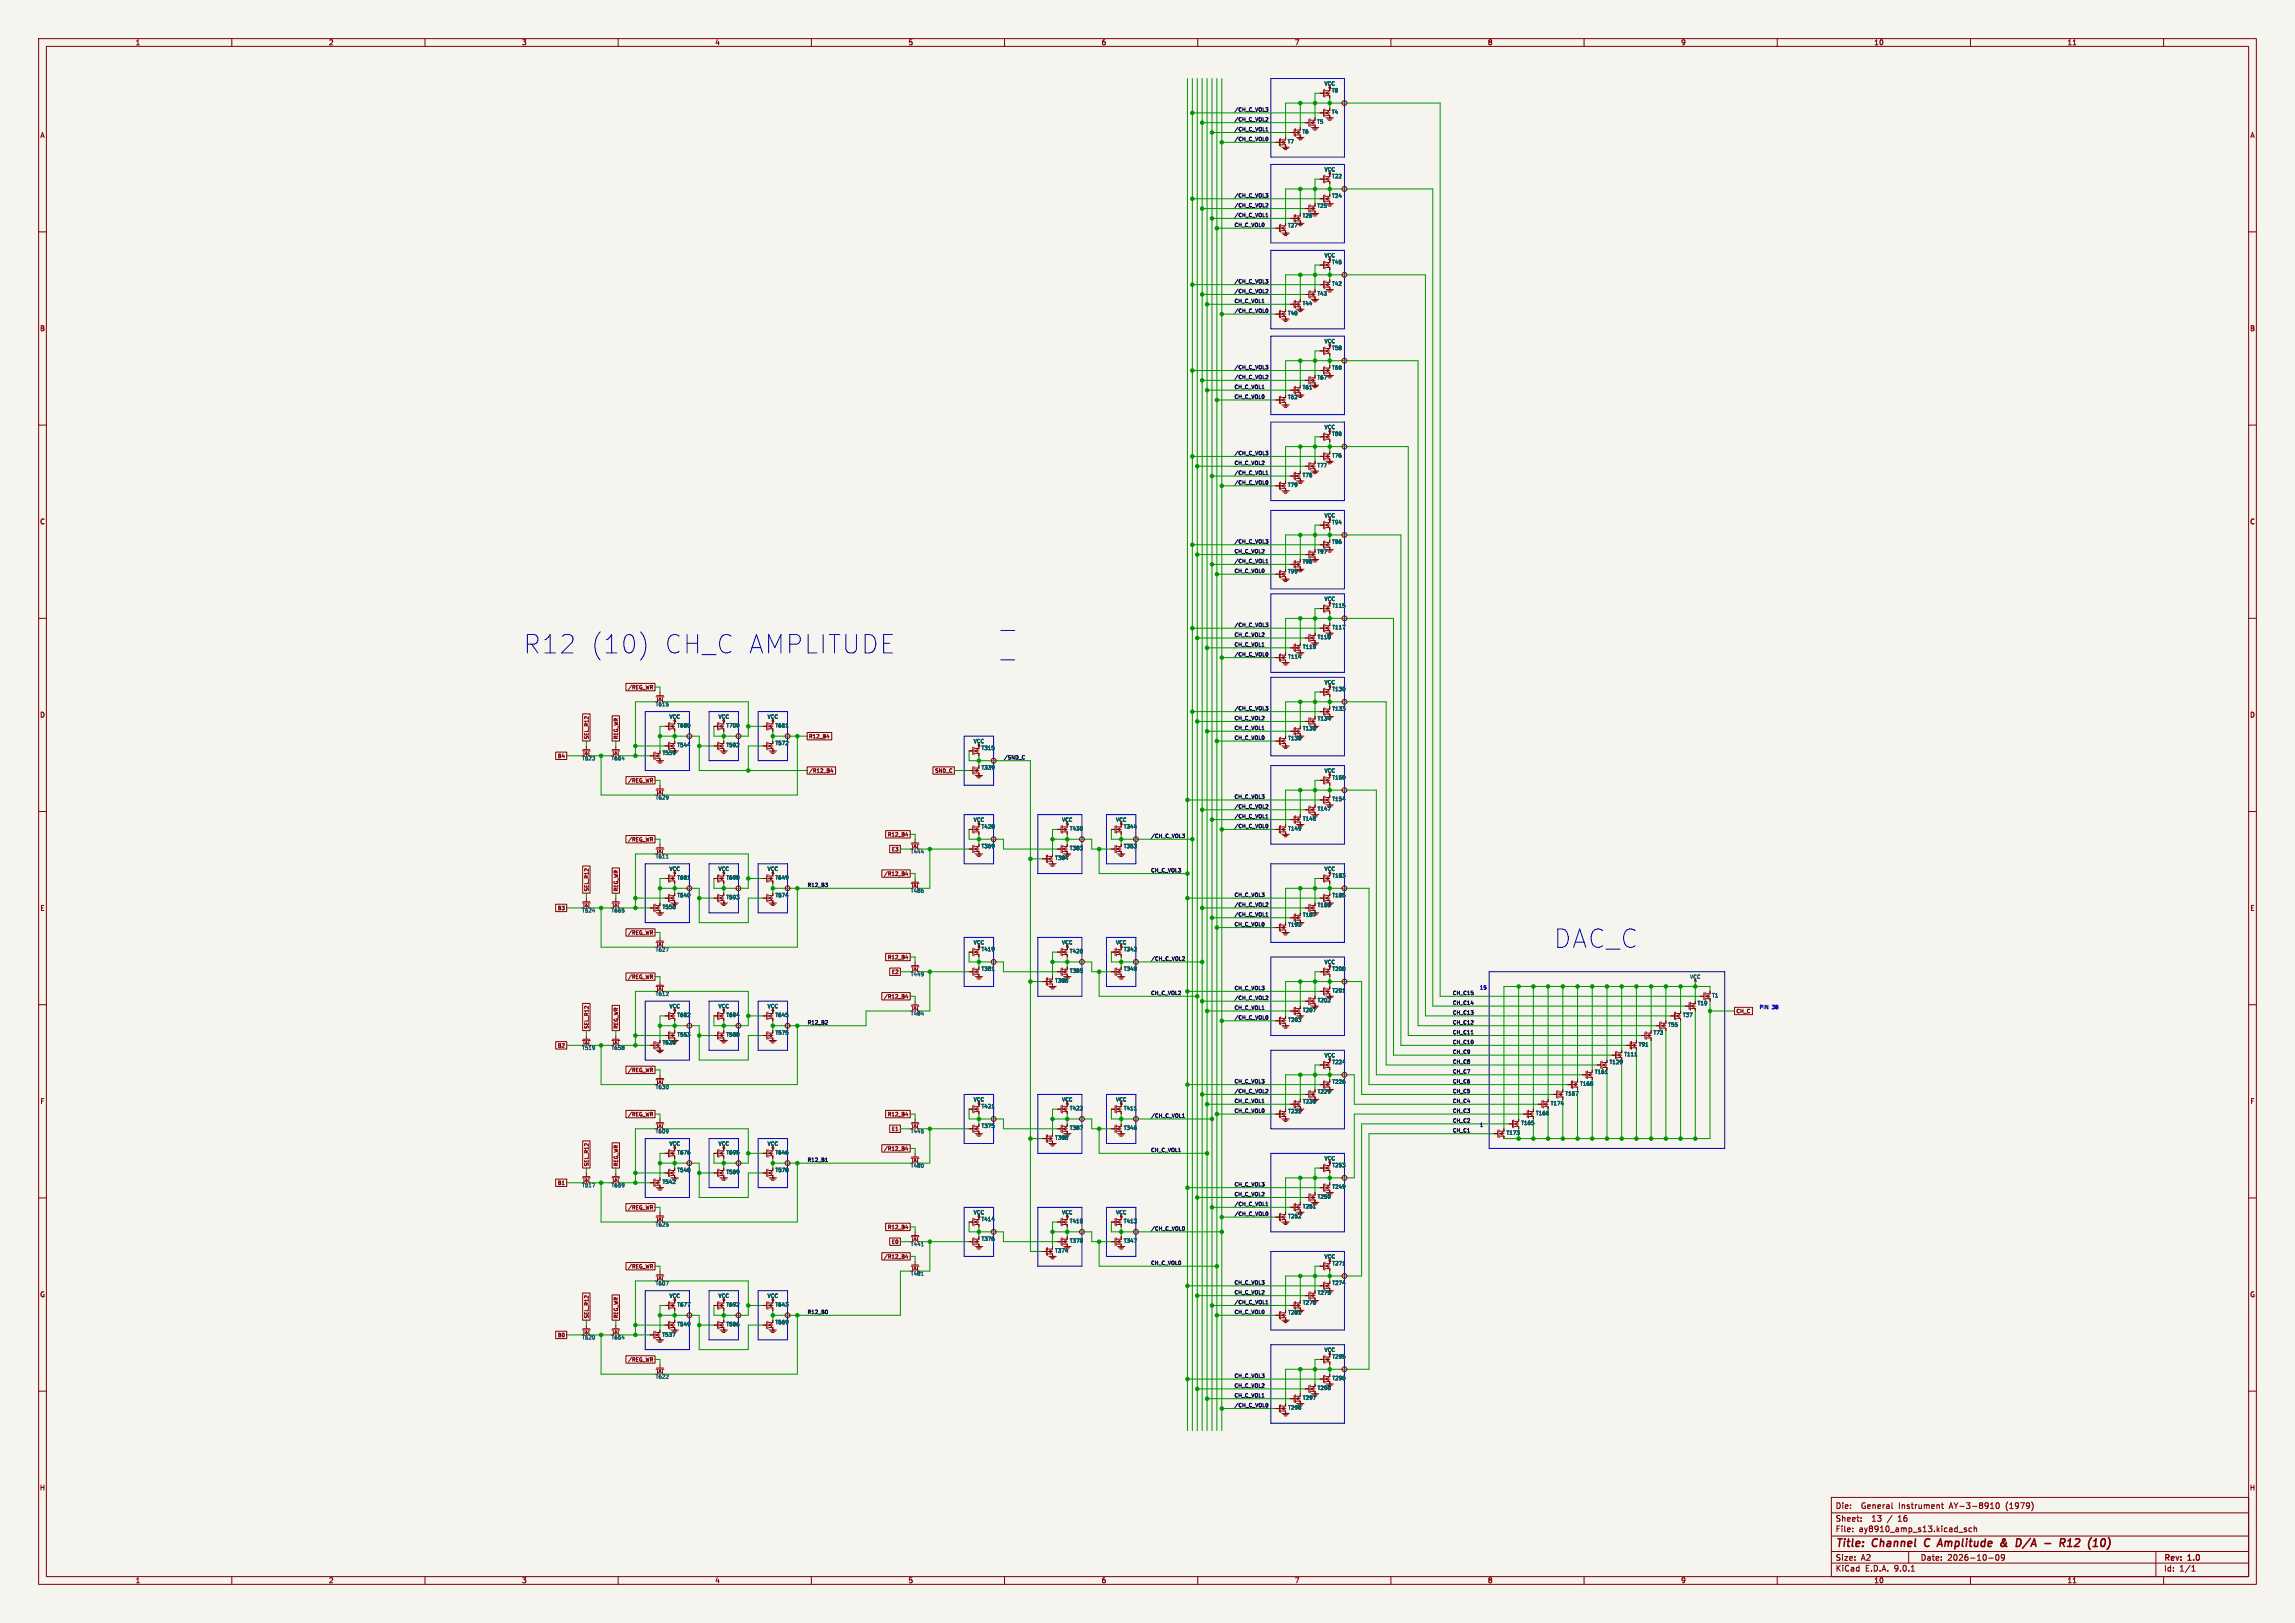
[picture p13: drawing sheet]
<svg xmlns="http://www.w3.org/2000/svg" width="594mm" height="420mm" viewBox="0 0 594 420" stroke-linecap="round" stroke-linejoin="round" font-family="sans-serif">
<defs><g id="words">
<g font-size="6.6" fill="#0000c2">
<text x="135.3" y="169.4">R12</text>
<text x="152.2" y="169.4">(10)</text>
<text x="170.8" y="169.4">CH_C AMPLITUDE</text>
<text x="402" y="245.6">DAC_C</text>
</g>
<g font-size="2.8" fill="#840000">
<text x="475" y="400.9">Title:</text>
<text x="484.7" y="400.9">Channel</text>
<text x="499" y="400.9">C</text>
<text x="503.3" y="400.9">Amplitude</text>
<text x="520.3" y="400.9">&amp;</text>
<text x="525.1" y="400.9">D/A</text>
<text x="533.2" y="400.9">-</text>
<text x="538" y="400.9">R12</text>
<text x="546.2" y="400.9">(10)</text>
</g>
<g font-size="2.1" fill="#840000">
<text x="475" y="394">Sheet:</text>
<text x="475" y="390.7">Die:</text>
<text x="481.8" y="390.7">General</text>
<text x="484.5" y="394">13</text>
<text x="488.7" y="394">/</text>
<text x="491.6" y="394">16</text>
<text x="491.6" y="390.7">Instrument</text>
<text x="504.8" y="390.7">AY-3-8910</text>
<text x="519.6" y="390.7">(1979)</text>
<text x="475" y="396.7">File:</text>
<text x="481.1" y="396.7">ay8910_amp_s13.kicad_sch</text>
<text x="475" y="406.9">KiCad</text>
<text x="475" y="404.1">Size:</text>
<text x="481.7" y="404.1">A2</text>
<text x="482.7" y="406.9">E.D.A.</text>
<text x="490.3" y="406.9">9.0.1</text>
<text x="497" y="404.1">Date:</text>
<text x="504" y="404.1">2026-10-09</text>
<text x="560" y="404.3">Rev:</text>
<text x="560" y="406.9">Id:</text>
<text x="564.1" y="406.9">1/1</text>
<text x="566.4" y="404.3">1.0</text>
</g>
<g font-size="1.8" fill="#840000">
<text x="35" y="11.9">1</text>
<text x="85" y="11.9">2</text>
<text x="135" y="11.9">3</text>
<text x="185" y="11.9">4</text>
<text x="235" y="11.9">5</text>
<text x="285" y="11.9">6</text>
<text x="335" y="11.9">7</text>
<text x="385" y="11.9">8</text>
<text x="435" y="11.9">9</text>
<text x="485" y="11.9">10</text>
<text x="535" y="11.9">11</text>
<text x="10.3" y="35.9">A</text>
<text x="582.3" y="35.9">A</text>
<text x="10.3" y="85.9">B</text>
<text x="582.3" y="85.9">B</text>
<text x="10.3" y="135.9">C</text>
<text x="582.3" y="135.9">C</text>
<text x="10.3" y="185.9">D</text>
<text x="582.3" y="185.9">D</text>
<text x="10.3" y="235.9">E</text>
<text x="582.3" y="235.9">E</text>
<text x="10.3" y="285.9">F</text>
<text x="582.3" y="285.9">F</text>
<text x="10.3" y="335.9">G</text>
<text x="582.3" y="335.9">G</text>
<text x="10.2" y="385.9">H</text>
<text x="582.2" y="385.9">H</text>
<text x="35" y="409.9">1</text>
<text x="85" y="409.9">2</text>
<text x="135" y="409.9">3</text>
<text x="185" y="409.9">4</text>
<text x="235" y="409.9">5</text>
<text x="285" y="409.9">6</text>
<text x="335" y="409.9">7</text>
<text x="385" y="409.9">8</text>
<text x="435" y="409.9">9</text>
<text x="485" y="409.9">10</text>
<text x="535" y="409.9">11</text>
</g>
<g font-size="1.3" fill="#006464">
<text x="342.7" y="22.4">VCC</text>
<text x="344.6" y="29.7">T4</text>
<text x="336.9" y="34.8">T6</text>
<text x="340.8" y="32.2">T5</text>
<text x="333.1" y="37.3">T7</text>
<text x="342.7" y="44.6">VCC</text>
<text x="344.6" y="46.3">T22</text>
<text x="340.8" y="54">T25</text>
<text x="344.6" y="51.4">T24</text>
<text x="333.2" y="59">T27</text>
<text x="337" y="56.5">T26</text>
<text x="342.7" y="66.8">VCC</text>
<text x="344.6" y="68.6">T45</text>
<text x="340.8" y="76.7">T43</text>
<text x="344.6" y="74.1">T42</text>
<text x="333.2" y="81.8">T40</text>
<text x="337" y="79.2">T44</text>
<text x="342.7" y="89">VCC</text>
<text x="344.6" y="95.9">T60</text>
<text x="344.6" y="90.8">T58</text>
<text x="337" y="100.9">T61</text>
<text x="340.8" y="98.4">T67</text>
<text x="333.2" y="103.5">T62</text>
<text x="342.7" y="111.3">VCC</text>
<text x="344.6" y="113">T80</text>
<text x="344.6" y="118.6">T76</text>
<text x="337" y="123.7">T78</text>
<text x="340.8" y="121.1">T77</text>
<text x="333.2" y="126.2">T79</text>
<text x="342.7" y="134.1">VCC</text>
<text x="344.6" y="135.9">T94</text>
<text x="340.8" y="143.5">T97</text>
<text x="344.6" y="140.9">T96</text>
<text x="333.2" y="148.6">T99</text>
<text x="337" y="146">T98</text>
<text x="342.7" y="155.7">VCC</text>
<text x="344.7" y="157.5">T115</text>
<text x="340.9" y="165.6">T118</text>
<text x="344.7" y="163">T117</text>
<text x="333.3" y="170.7">T114</text>
<text x="337.1" y="168.1">T119</text>
<text x="342.7" y="177.3">VCC</text>
<text x="344.7" y="179">T130</text>
<text x="169.6" y="183">T615</text>
<text x="344.7" y="184.1">T133</text>
<text x="173.1" y="186.2">VCC</text>
<text x="175.1" y="188.4">T680</text>
<text x="185.8" y="186.2">VCC</text>
<text x="187.8" y="188.4">T700</text>
<text x="198.5" y="186.2">VCC</text>
<text x="200.5" y="188.4">T651</text>
<text x="333.3" y="191.7">T136</text>
<text x="150.5" y="197">T523</text>
<text x="158.1" y="197">T664</text>
<text x="175.1" y="193.5">T544</text>
<text x="187.8" y="193.5">T592</text>
<text x="200.5" y="193">T572</text>
<text x="251.9" y="192.5">VCC</text>
<text x="253.9" y="194.3">T315</text>
<text x="253.9" y="199.4">T339</text>
<text x="342.7" y="200.2">VCC</text>
<text x="344.7" y="201.9">T150</text>
<text x="169.6" y="207.1">T629</text>
<text x="344.7" y="207.5">T154</text>
<text x="251.9" y="212.9">VCC</text>
<text x="253.9" y="214.6">T428</text>
<text x="274.7" y="212.9">VCC</text>
<text x="276.7" y="215.1">T430</text>
<text x="288.7" y="212.9">VCC</text>
<text x="290.7" y="214.6">T344</text>
<text x="333.3" y="215.1">T149</text>
<text x="337.1" y="212.6">T148</text>
<text x="340.9" y="210">T147</text>
<text x="235.6" y="221.1">T444</text>
<text x="253.9" y="219.7">T369</text>
<text x="276.7" y="220.2">T383</text>
<text x="290.7" y="219.7">T353</text>
<text x="169.6" y="222.4">T611</text>
<text x="173.1" y="225.6">VCC</text>
<text x="175.1" y="227.8">T681</text>
<text x="185.8" y="225.6">VCC</text>
<text x="187.8" y="227.8">T698</text>
<text x="198.5" y="225.6">VCC</text>
<text x="200.5" y="227.8">T649</text>
<text x="272.9" y="222.7">T384</text>
<text x="342.7" y="225.6">VCC</text>
<text x="344.7" y="227.3">T183</text>
<text x="175.1" y="232.4">T540</text>
<text x="187.8" y="232.9">T593</text>
<text x="200.5" y="232.4">T574</text>
<text x="235.6" y="231.2">T486</text>
<text x="344.7" y="232.4">T185</text>
<text x="150.5" y="236.3">T524</text>
<text x="158.1" y="236.3">T665</text>
<text x="171.3" y="235.4">T556</text>
<text x="340.9" y="234.9">T186</text>
<text x="251.9" y="244.6">VCC</text>
<text x="274.7" y="244.6">VCC</text>
<text x="288.7" y="244.6">VCC</text>
<text x="169.6" y="246.5">T627</text>
<text x="253.9" y="246.4">T419</text>
<text x="253.9" y="251.4">T381</text>
<text x="276.7" y="246.9">T420</text>
<text x="276.7" y="251.9">T385</text>
<text x="290.7" y="246.4">T342</text>
<text x="290.7" y="251.4">T348</text>
<text x="342.7" y="249.7">VCC</text>
<text x="344.7" y="251.4">T208</text>
<text x="169.6" y="257.9">T612</text>
<text x="235.6" y="252.8">T449</text>
<text x="272.9" y="254.5">T386</text>
<text x="344.7" y="257">T201</text>
<text x="437.3" y="253.5">VCC</text>
<text x="173.1" y="261.1">VCC</text>
<text x="175.1" y="263.4">T682</text>
<text x="185.8" y="261.1">VCC</text>
<text x="187.8" y="263.4">T694</text>
<text x="198.5" y="261.1">VCC</text>
<text x="200.5" y="263.4">T645</text>
<text x="235.6" y="263">T484</text>
<text x="337.1" y="262.1">T207</text>
<text x="340.9" y="259.6">T202</text>
<text x="435.4" y="263.4">T37</text>
<text x="439.2" y="260.3">T19</text>
<text x="443" y="258.3">T1</text>
<text x="175.1" y="268.5">T553</text>
<text x="187.8" y="268.5">T588</text>
<text x="200.5" y="267.9">T575</text>
<text x="333.3" y="264.6">T203</text>
<text x="427.8" y="267.9">T73</text>
<text x="431.6" y="265.9">T55</text>
<text x="150.5" y="271.9">T519</text>
<text x="158.1" y="271.9">T658</text>
<text x="342.7" y="273.8">VCC</text>
<text x="344.7" y="275.6">T224</text>
<text x="416.4" y="275.6">T129</text>
<text x="420.3" y="273.5">T111</text>
<text x="424" y="271">T91</text>
<text x="344.7" y="280.6">T226</text>
<text x="408.8" y="281.2">T168</text>
<text x="412.6" y="278.1">T161</text>
<text x="169.6" y="282">T630</text>
<text x="251.9" y="285.2">VCC</text>
<text x="253.9" y="287">T421</text>
<text x="274.7" y="285.2">VCC</text>
<text x="276.7" y="287.5">T422</text>
<text x="288.7" y="285.2">VCC</text>
<text x="290.7" y="287.5">T411</text>
<text x="401.2" y="286.2">T174</text>
<text x="405" y="283.7">T167</text>
<text x="169.6" y="293.5">T609</text>
<text x="235.6" y="293.5">T445</text>
<text x="253.9" y="292.1">T375</text>
<text x="276.7" y="292.6">T387</text>
<text x="290.7" y="292.6">T346</text>
<text x="333.3" y="288.3">T231</text>
<text x="389.8" y="293.9">T173</text>
<text x="393.6" y="291.3">T165</text>
<text x="397.4" y="288.8">T166</text>
<text x="173.1" y="296.7">VCC</text>
<text x="175.1" y="298.9">T676</text>
<text x="185.8" y="296.7">VCC</text>
<text x="187.8" y="298.9">T695</text>
<text x="198.5" y="296.7">VCC</text>
<text x="200.5" y="298.9">T646</text>
<text x="272.9" y="295.1">T388</text>
<text x="175.1" y="303.5">T548</text>
<text x="187.8" y="304">T589</text>
<text x="200.5" y="303.5">T578</text>
<text x="235.6" y="302.4">T480</text>
<text x="342.7" y="300.5">VCC</text>
<text x="344.7" y="302.2">T253</text>
<text x="150.5" y="307.4">T517</text>
<text x="158.1" y="307.4">T659</text>
<text x="171.3" y="306.6">T542</text>
<text x="340.9" y="310.4">T250</text>
<text x="344.7" y="307.8">T249</text>
<text x="169.6" y="317.6">T625</text>
<text x="251.9" y="314.5">VCC</text>
<text x="253.9" y="316.2">T414</text>
<text x="274.7" y="314.5">VCC</text>
<text x="276.7" y="316.7">T415</text>
<text x="288.7" y="314.5">VCC</text>
<text x="290.7" y="316.7">T413</text>
<text x="333.3" y="315.4">T252</text>
<text x="337.1" y="312.9">T251</text>
<text x="235.6" y="322.7">T441</text>
<text x="253.9" y="321.3">T376</text>
<text x="276.7" y="321.8">T378</text>
<text x="290.7" y="321.8">T347</text>
<text x="272.9" y="324.3">T374</text>
<text x="342.7" y="325.9">VCC</text>
<text x="344.7" y="327.6">T271</text>
<text x="169.6" y="332.8">T607</text>
<text x="235.6" y="330.3">T481</text>
<text x="340.9" y="335.3">T275</text>
<text x="344.7" y="332.7">T274</text>
<text x="173.1" y="336">VCC</text>
<text x="175.1" y="338.3">T677</text>
<text x="185.8" y="336">VCC</text>
<text x="187.8" y="338.3">T692</text>
<text x="198.5" y="336">VCC</text>
<text x="200.5" y="338.3">T643</text>
<text x="333.3" y="340.3">T281</text>
<text x="150.5" y="346.8">T520</text>
<text x="158.1" y="346.8">T654</text>
<text x="171.3" y="346.1">T537</text>
<text x="175.1" y="343.4">T549</text>
<text x="187.8" y="343.4">T586</text>
<text x="200.5" y="342.9">T569</text>
<text x="342.7" y="350">VCC</text>
<text x="344.7" y="351.8">T295</text>
<text x="169.6" y="357">T622</text>
<text x="340.9" y="359.9">T296</text>
<text x="344.7" y="357.4">T290</text>
<text x="333.3" y="365">T298</text>
<text x="337.1" y="362.4">T297</text>
</g>
<g font-size="1.3" fill="#0f0f0f">
<text x="319.4" y="28.9">/CH_C_VOL3</text>
<text x="319.4" y="31.5">/CH_C_VOL2</text>
<text x="319.4" y="34">/CH_C_VOL1</text>
<text x="319.4" y="36.6">/CH_C_VOL0</text>
<text x="319.4" y="51.2">/CH_C_VOL3</text>
<text x="319.4" y="53.7">/CH_C_VOL2</text>
<text x="319.4" y="56.3">/CH_C_VOL1</text>
<text x="319.4" y="58.8">CH_C_VOL0</text>
<text x="319.4" y="73.4">/CH_C_VOL3</text>
<text x="319.4" y="75.9">/CH_C_VOL2</text>
<text x="319.4" y="78.5">CH_C_VOL1</text>
<text x="319.4" y="81">/CH_C_VOL0</text>
<text x="319.4" y="95.6">/CH_C_VOL3</text>
<text x="319.4" y="98.2">/CH_C_VOL2</text>
<text x="319.4" y="100.7">CH_C_VOL1</text>
<text x="319.4" y="103.2">CH_C_VOL0</text>
<text x="319.4" y="117.8">/CH_C_VOL3</text>
<text x="319.4" y="122.9">/CH_C_VOL1</text>
<text x="319.4" y="125.5">/CH_C_VOL0</text>
<text x="319.4" y="120.4">CH_C_VOL2</text>
<text x="319.4" y="140.7">/CH_C_VOL3</text>
<text x="319.4" y="143.2">CH_C_VOL2</text>
<text x="319.4" y="145.8">/CH_C_VOL1</text>
<text x="319.4" y="148.3">CH_C_VOL0</text>
<text x="319.4" y="162.3">/CH_C_VOL3</text>
<text x="319.4" y="164.8">CH_C_VOL2</text>
<text x="319.4" y="167.4">CH_C_VOL1</text>
<text x="319.4" y="169.9">/CH_C_VOL0</text>
<text x="319.4" y="183.9">/CH_C_VOL3</text>
<text x="319.4" y="189">CH_C_VOL1</text>
<text x="319.4" y="186.4">CH_C_VOL2</text>
<text x="319.4" y="191.5">CH_C_VOL0</text>
<text x="259.7" y="196.6">/SND_C</text>
<text x="319.4" y="206.7">CH_C_VOL3</text>
<text x="319.4" y="209.3">/CH_C_VOL2</text>
<text x="319.4" y="214.4">/CH_C_VOL0</text>
<text x="319.4" y="211.8">/CH_C_VOL1</text>
<text x="297.8" y="216.9">/CH_C_VOL3</text>
<text x="297.8" y="225.8">CH_C_VOL3</text>
<text x="208.9" y="229.6">R12_B3</text>
<text x="319.4" y="232.1">CH_C_VOL3</text>
<text x="319.4" y="234.7">/CH_C_VOL2</text>
<text x="319.4" y="237.2">/CH_C_VOL1</text>
<text x="319.4" y="239.8">CH_C_VOL0</text>
<text x="297.8" y="248.7">/CH_C_VOL2</text>
<text x="297.8" y="257.5">CH_C_VOL2</text>
<text x="319.4" y="256.3">CH_C_VOL3</text>
<text x="375.9" y="257.5">CH_C15</text>
<text x="319.4" y="263.9">/CH_C_VOL0</text>
<text x="319.4" y="258.8">/CH_C_VOL2</text>
<text x="319.4" y="261.4">CH_C_VOL1</text>
<text x="375.9" y="260.1">CH_C14</text>
<text x="375.9" y="262.6">CH_C13</text>
<text x="208.9" y="265.2">R12_B2</text>
<text x="375.9" y="267.7">CH_C11</text>
<text x="375.9" y="265.2">CH_C12</text>
<text x="375.9" y="270.2">CH_C10</text>
<text x="375.9" y="272.8">CH_C9</text>
<text x="375.9" y="275.3">CH_C8</text>
<text x="319.4" y="280.4">CH_C_VOL3</text>
<text x="375.9" y="280.4">CH_C6</text>
<text x="375.9" y="277.9">CH_C7</text>
<text x="319.4" y="282.9">/CH_C_VOL2</text>
<text x="319.4" y="285.5">CH_C_VOL1</text>
<text x="375.9" y="282.9">CH_C5</text>
<text x="375.9" y="285.5">CH_C4</text>
<text x="297.8" y="289.3">/CH_C_VOL1</text>
<text x="319.4" y="288">CH_C_VOL0</text>
<text x="375.9" y="288">CH_C3</text>
<text x="375.9" y="290.6">CH_C2</text>
<text x="375.9" y="293.1">CH_C1</text>
<text x="297.8" y="298.2">CH_C_VOL1</text>
<text x="208.9" y="300.7">R12_B1</text>
<text x="319.4" y="309.6">CH_C_VOL2</text>
<text x="319.4" y="307.1">CH_C_VOL3</text>
<text x="319.4" y="314.7">/CH_C_VOL0</text>
<text x="319.4" y="312.2">/CH_C_VOL1</text>
<text x="297.8" y="318.5">/CH_C_VOL0</text>
<text x="297.8" y="327.4">CH_C_VOL0</text>
<text x="319.4" y="335">CH_C_VOL2</text>
<text x="319.4" y="332.5">CH_C_VOL3</text>
<text x="208.9" y="340.1">R12_B0</text>
<text x="319.4" y="340.1">CH_C_VOL0</text>
<text x="319.4" y="337.6">/CH_C_VOL1</text>
<text x="319.4" y="359.1">CH_C_VOL2</text>
<text x="319.4" y="356.6">CH_C_VOL3</text>
<text x="319.4" y="361.7">CH_C_VOL1</text>
<text x="319.4" y="364.2">/CH_C_VOL0</text>
</g>
<g font-size="1.3" fill="#840000">
<text x="344.6" y="24.1">T8</text>
<text x="162.4" y="178.6">/REG_WR</text>
<text x="152.5" y="191.4" transform="rotate(-90 152.5 191.4)">SEL_R12</text>
<text x="160.2" y="191.4" transform="rotate(-90 160.2 191.4)">REG_WR</text>
<text x="209.3" y="191.3">R12_B4</text>
<text x="337.1" y="189.2">T135</text>
<text x="340.9" y="186.7">T134</text>
<text x="144.2" y="196.4">B4</text>
<text x="171.3" y="195.6">T559</text>
<text x="162.4" y="202.7">/REG_WR</text>
<text x="209.3" y="200.2">/R12_B4</text>
<text x="241.9" y="200.2">SND_C</text>
<text x="162.4" y="217.9">/REG_WR</text>
<text x="229.6" y="216.7">R12_B4</text>
<text x="230.7" y="220.5">E3</text>
<text x="228.6" y="226.8">/R12_B4</text>
<text x="152.5" y="230.8" transform="rotate(-90 152.5 230.8)">SEL_R12</text>
<text x="160.2" y="230.8" transform="rotate(-90 160.2 230.8)">REG_WR</text>
<text x="144.2" y="235.7">B3</text>
<text x="337.1" y="237.5">T187</text>
<text x="162.4" y="242.1">/REG_WR</text>
<text x="333.3" y="240">T192</text>
<text x="229.6" y="248.4">R12_B4</text>
<text x="162.4" y="253.5">/REG_WR</text>
<text x="230.7" y="252.2">E2</text>
<text x="228.6" y="258.6">/R12_B4</text>
<text x="449.3" y="262.4">CH_C</text>
<text x="152.5" y="266.3" transform="rotate(-90 152.5 266.3)">SEL_R12</text>
<text x="160.2" y="266.3" transform="rotate(-90 160.2 266.3)">REG_WR</text>
<text x="144.2" y="271.3">B2</text>
<text x="171.3" y="270.5">T536</text>
<text x="162.4" y="277.6">/REG_WR</text>
<text x="337.1" y="285.7">T230</text>
<text x="340.9" y="283.2">T229</text>
<text x="162.4" y="289.1">/REG_WR</text>
<text x="229.6" y="289.1">R12_B4</text>
<text x="230.7" y="292.9">E1</text>
<text x="228.6" y="298">/R12_B4</text>
<text x="152.5" y="301.9" transform="rotate(-90 152.5 301.9)">SEL_R12</text>
<text x="160.2" y="301.9" transform="rotate(-90 160.2 301.9)">REG_WR</text>
<text x="144.2" y="306.8">B1</text>
<text x="162.4" y="313.2">/REG_WR</text>
<text x="229.6" y="318.3">R12_B4</text>
<text x="230.7" y="322.1">E0</text>
<text x="162.4" y="328.4">/REG_WR</text>
<text x="228.6" y="325.9">/R12_B4</text>
<text x="152.5" y="341.3" transform="rotate(-90 152.5 341.3)">SEL_R12</text>
<text x="160.2" y="341.3" transform="rotate(-90 160.2 341.3)">REG_WR</text>
<text x="337.1" y="337.8">T276</text>
<text x="144.2" y="346.2">B0</text>
<text x="162.4" y="352.6">/REG_WR</text>
</g>
<g font-size="1.3" fill="#0000c2">
<text x="382.9" y="256.3">15</text>
<text x="455.3" y="261.3">PIN</text>
<text x="458.7" y="261.3">38</text>
<text x="382.9" y="291.8">1</text>
</g>
</g></defs>
<path d="M0 0h594v420h-594z" fill="#f5f4ef" stroke="#f5f4ef" stroke-width=".26"/>
<g fill="none" stroke="#840000" stroke-width=".26">
<path d="M10 10h574v400h-574zM12 12h570v396h-570zM60 10v2M110 10v2M160 10v2M210 10v2M260 10v2M310 10v2M360 10v2M410 10v2M460 10v2M510 10v2"/>
<path d="M536.6 11.6h.7M560 10v2M330.2 36.8h.9M331.2 35.9v1.8M331.5 35.8v.6M331.5 36.6v.4M331.5 37.3v.5M331.7 37.5h1v.6M331.7 36.8h1M331.8 38.1h1.9M332.1 38.4h1.3M332.4 38.7h.7"/>
<path d="M332.5 36.5l-.8 .3 .8 .4M332.7 38.1h.1M332.7 35.6v.6h-1M334 34.3h.9M335 33.4v1.8M335.3 33.3v.5M335.3 34.1v.4M335.3 34.7v.6M335.5 34.9h1v.7M335.5 34.3h1M335.6 35.6h1.9M335.9 35.9h1.3"/>
<path d="M336.2 36.2h.7M336.3 33.9l-.8 .4 .8 .4M336.5 35.6h.1M336.5 33v.7h-1M337.8 31.8h.9M338.8 30.9v1.7M339.1 30.7v.6M339.1 31.6v.3M339.1 32.2v.6M339.3 32.4h1.1v.6M339.3 31.8h1.1M339.4 33h1.9"/>
<path d="M339.7 33.3h1.3M340 33.7h.7M340.1 31.4l-.8 .4 .8 .3M340.4 33h.1M340.4 30.5v.6h-1.1M341.6 24.1h.9M341.6 29.2h.9M342.6 23.2v1.8M342.6 28.3v1.8M342.9 23.1v.6M342.9 23.9v.4M342.9 24.6v.5"/>
<path d="M342.9 28.2v.6M342.9 29v.4M342.9 29.7v.5M343.2 24.8h1v.6M343.2 29.8h1v.7M343.2 23.5h1M343.2 24.1h1M343.2 29.2h1M343.2 30.5h1.9M343.5 30.8h1.3M343.9 31.1h.6M343.9 23.8l-.7 .3 .7 .4"/>
<path d="M343.9 28.8l-.7 .4 .7 .4M344.2 30.5h.1M344.2 22.2v.7M344.2 27.9v.7h-1M330.2 59.1h.9M331.2 58.2v1.7M331.5 58v.6M331.5 58.9v.3M331.5 59.5v.6M331.7 59.7h1v.6M331.7 59.1h1M332.5 58.7l-.8 .4 .8 .3"/>
<path d="M332.7 57.8v.6h-1M334 56.5h.9M335 55.6v1.8M335.3 55.5v.6M335.3 56.3v.4M335.3 57v.5M335.5 57.2h1v.6M335.5 56.5h1M335.6 57.8h1.9M335.9 58.1h1.3M336.2 58.4h.7M336.3 56.1l-.8 .4 .8 .4"/>
<path d="M336.5 57.8h.1M336.5 55.2v.7h-1M337.8 54h.9M338.8 53.1v1.8M339.1 53v.5M339.1 53.8v.4M339.1 54.4v.6M339.3 54.6h1.1v.6M339.3 54h1.1M339.4 55.2h1.9M339.7 55.6h1.3M340 55.9h.7"/>
<path d="M340.1 53.6l-.8 .4 .8 .4M340.4 55.2h.1M340.4 52.7v.6h-1.1M341.6 46.4h.9M341.6 51.4h.9M342.6 45.5v1.7M342.6 50.5v1.8M342.9 45.3v.6M342.9 46.2v.3M342.9 46.8v.6M342.9 50.4v.6M342.9 51.2v.4"/>
<path d="M342.9 51.9v.5M343.2 47h1v.6M343.2 52.1h1v.6M343.2 46.4h1M343.2 51.4h1M343.2 52.7h1.9M343.5 53h1.3M343.9 53.3h.6M343.9 46l-.7 .4 .7 .3M343.9 51.1l-.7 .3 .7 .4M344.2 45.1h.1M344.2 52.7h.1"/>
<path d="M344.2 44.5v1.2h-1M344.2 50.2v.6h-1M10 60h2M331.8 60.3h1.9M332.1 60.6h1.3M332.4 61h.7M332.7 60.3h.1M334 78.7h.9M335 77.8v1.8M335.3 77.7v.6M335.3 78.5v.4M335.3 79.2v.6"/>
<path d="M335.5 79.4h1v.6M335.5 78.7h1M336.3 78.4l-.8 .3 .8 .4M336.5 77.5v.6h-1M337.8 76.2h.9M338.8 75.3v1.8M339.1 75.2v.6M339.1 76v.4M339.1 76.6v.6M339.3 76.8h1.1v.7M339.3 76.2h1.1M339.4 77.5h1.9"/>
<path d="M339.7 77.8h1.3M340 78.1h.7M340.1 75.8l-.8 .4 .8 .4M340.4 77.5h.1M340.4 74.9v.7h-1.1M341.6 73.7h.9M341.6 68.6h.9M342.6 67.7v1.8M342.6 72.8v1.8M342.9 67.6v.5M342.9 68.4v.4M342.9 69v.6"/>
<path d="M342.9 72.6v.6M342.9 73.5v.4M342.9 74.1v.6M343.2 69.2h1v.7M343.2 74.3h1v.6M343.2 73.7h1M343.2 68.6h1M343.2 74.9h1.9M343.5 75.2h1.3M343.9 75.6h.6M343.9 73.3l-.7 .4 .7 .3M343.9 68.2l-.7 .4 .7 .4"/>
<path d="M344.2 74.9h.1M344.2 67.3h.1M344.2 66.7v1.2h-1M344.2 72.4v.6h-1M582 60h2M330.2 81.3h.9M331.2 80.4v1.8M331.5 80.3v.5M331.5 81.1v.4M331.5 81.7v.6M331.7 81.9h1v.7M331.7 81.3h1"/>
<path d="M331.8 82.6h1.9M332.1 82.9h1.3M332.4 83.2h.7M332.5 80.9l-.8 .4 .8 .4M332.7 82.6h.1M332.7 80v.6h-1M335.3 100v.5M335.6 80h1.9M335.9 80.3h1.3M336.2 80.6h.7M336.5 80h.1M336.5 99.7v.6h-1"/>
<path d="M337.8 98.4h.9M338.8 97.5v1.8M339.1 97.4v.6M339.1 98.2v.4M339.1 98.9v.5M339.3 99.1h1.1v.6M339.3 98.4h1.1M339.4 99.7h1.9M340.1 98l-.8 .4 .8 .4M340.4 99.7h.1M340.4 97.2v.6h-1.1M341.6 95.9h.9"/>
<path d="M341.6 90.8h.9M342.6 89.9v1.8M342.6 95v1.8M342.9 89.8v.6M342.9 90.6v.4M342.9 91.2v.6M342.9 94.9v.5M342.9 95.7v.4M342.9 96.3v.6M343.2 91.4h1v.7M343.2 96.5h1v.7M343.2 95.9h1"/>
<path d="M343.2 90.8h1M343.2 97.2h1.9M343.5 97.5h1.3M343.9 97.8h.6M343.9 95.5l-.7 .4 .7 .4M343.9 90.4l-.7 .4 .7 .4M344.2 97.2h.1M344.2 89.5h.1M344.2 88.9v1.3h-1M344.2 94.6v.7h-1M10 110h2M330.2 103.5h.9"/>
<path d="M331.2 102.6v1.8M331.5 102.5v.6M331.5 103.3v.4M331.5 103.9v.6M331.7 104.1h1v.7M331.7 103.5h1M331.8 104.8h1.9M332.1 105.1h1.3M332.4 105.4h.7M332.5 103.1l-.8 .4 .8 .4M332.7 104.8h.1M332.7 102.2v.7h-1"/>
<path d="M334 101h.9M335 100.1v1.8M335.3 100.8v.4M335.3 101.4v.6M335.5 101.6h1v.6M335.5 101h1M335.6 102.2h1.9M335.9 102.6h1.3M336.2 102.9h.7M336.3 100.6l-.8 .4 .8 .3M336.5 102.2h.1M338.8 119.8v1.7"/>
<path d="M339.1 119.6v.6M339.7 100h1.3M340 100.3h.7M340.4 119.4v.6h-1.1M341.6 113h.9M341.6 118.1h.9M342.6 112.1v1.8M342.6 117.2v1.8M342.9 112v.6M342.9 112.8v.4M342.9 113.5v.5M342.9 117.1v.6"/>
<path d="M342.9 117.9v.4M342.9 118.6v.5M343.2 113.7h1v.6M343.2 118.7h1v.7M343.2 113h1M343.2 118.1h1M343.2 119.4h1.9M343.5 119.7h1.3M343.9 112.7l-.7 .3 .7 .4M343.9 117.7l-.7 .4 .7 .4M344.2 111.8h.1M344.2 119.4h.1"/>
<path d="M344.2 111.1v1.3h-1M344.2 116.8v.7h-1M582 110h2M330.2 125.7h.9M331.2 124.8v1.8M331.5 124.7v.6M331.5 125.5v.4M331.5 126.2v.5M331.7 126.4h1v.6M331.7 125.7h1M331.8 127h1.9M332.1 127.3h1.3"/>
<path d="M332.4 127.6h.7M332.5 125.4l-.8 .3 .8 .4M332.7 127h.1M332.7 124.5v.6h-1M334 123.2h.9M335 122.3v1.8M335.3 122.2v.5M335.3 123v.4M335.3 123.6v.6M335.5 123.8h1v.7M335.5 123.2h1M335.6 124.5h1.9"/>
<path d="M335.9 124.8h1.3M336.2 125.1h.7M336.3 122.8l-.8 .4 .8 .4M336.5 124.5h.1M336.5 121.9v.7h-1M337.8 120.7h.9M339.1 120.5v.3M339.1 121.1v.6M339.3 121.3h1.1v.6M339.3 120.7h1.1M339.4 121.9h1.9M339.7 122.2h1.3"/>
<path d="M340 122.6h.7M340.1 120.3l-.8 .4 .8 .3M340.4 121.9h.1M341.6 135.9h.9M342.6 135v1.8M342.9 134.9v.5M342.9 135.7v.4M342.9 136.3v.6M342.9 140v.5M343.2 136.5h1v.7M343.2 135.9h1M343.9 120h.6"/>
<path d="M343.9 135.5l-.7 .4 .7 .4M344.2 134.6h.1M344.2 139.7v.6h-1M344.2 134v1.3h-1M330.2 148.6h.9M331.2 147.7v1.8M331.5 147.6v.5M331.5 148.4v.4M331.5 149v.6M331.7 148.6h1M331.7 149.2h1v.7M331.8 149.9h1.9"/>
<path d="M332.1 150.2h1.3M332.4 150.5h.7M332.5 148.2l-.8 .4 .8 .4M332.7 149.9h.1M332.7 147.3v.7h-1M334 146.1h.9M335 145.2v1.7M335.3 145v.6M335.3 145.9v.3M335.3 146.5v.6M335.5 146.1h1M335.5 146.7h1v.6"/>
<path d="M335.6 147.3h1.9M335.9 147.6h1.3M336.2 148h.7M336.3 145.7l-.8 .4 .8 .3M336.5 147.3h.1M336.5 144.8v.6h-1M337.8 143.5h.9M338.8 142.6v1.8M339.1 142.5v.6M339.1 143.3v.4M339.1 144v.5M339.3 143.5h1.1"/>
<path d="M339.3 144.1h1.1v.7M339.4 144.8h1.9M339.7 145.1h1.3M340 145.4h.7M340.1 143.1l-.8 .4 .8 .4M340.4 144.8h.1M340.4 142.2v.7h-1.1M341.6 141h.9M341.6 157.5h.9M342.6 140.1v1.8M342.6 156.6v1.8M342.9 140.8v.4"/>
<path d="M342.9 141.4v.6M342.9 156.5v.5M342.9 157.3v.4M342.9 157.9v.6M343.2 141h1M343.2 141.6h1v.6M343.2 158.1h1v.7M343.2 157.5h1M343.2 142.2h1.9M343.5 142.6h1.3M343.9 142.9h.6M343.9 140.6l-.7 .4 .7 .3"/>
<path d="M343.9 157.1l-.7 .4 .7 .4M344.2 156.2h.1M344.2 142.2h.1M344.2 155.6v1.2h-1M10 160h2M162 176.8h7.5v2h-7.5zM170.8 179.1v.9M330.2 170.2h.9M331.2 169.3v1.8M331.5 169.2v.5M331.5 170v.4M331.5 170.6v.6"/>
<path d="M331.7 170.8h1v.7M331.7 170.2h1M331.8 171.5h1.9M332.1 171.8h1.3M332.4 172.1h.7M332.5 169.8l-.8 .4 .8 .4M332.7 171.5h.1M332.7 168.9v.6h-1M334 167.6h.9M335 166.7v1.8M335.3 166.6v.6M335.3 167.4v.4"/>
<path d="M335.3 168.1v.6M335.5 168.3h1v.6M335.5 167.6h1M335.6 168.9h1.9M335.9 169.2h1.3M336.2 169.5h.7M336.3 167.3l-.8 .3 .8 .4M336.5 168.9h.1M336.5 166.4v.6h-1M337.8 165.1h.9M338.8 164.2v1.8M339.1 164.1v.6"/>
<path d="M339.1 164.9v.4M339.1 165.5v.6M339.3 165.7h1.1v.7M339.3 165.1h1.1M339.4 166.4h1.9M339.7 166.7h1.3M340 167h.7M340.1 164.7l-.8 .4 .8 .4M340.4 166.4h.1M340.4 163.8v.7h-1.1M341.6 179.1h.9M341.6 162.6h.9"/>
<path d="M342.6 161.7v1.8M342.6 178.2v1.8M342.9 161.5v.6M342.9 162.4v.4M342.9 163v.6M342.9 178.1v.5M342.9 178.9v.4M342.9 179.5v.6M343.2 163.2h1v.6M343.2 179.7h1v.6M343.2 179.1h1M343.2 162.6h1"/>
<path d="M343.2 163.8h1.9M343.5 164.1h1.3M343.9 164.5h.6M343.9 178.7l-.7 .4 .7 .3M343.9 162.2l-.7 .4 .7 .3M344.2 177.8h.1M344.2 163.8h.1M344.2 161.3v.6h-1M344.2 177.2v1.2h-1M582 160h2M143.8 194.6h2.9v1.9h-2.9zM150.8 194.3h.5"/>
<path d="M150.8 184.7h1.9v7.1h-1.9zM150.9 194h1.8M151.1 194.6v1M151.4 195.3l.4-.7 .3 .7M151.6 194.3h.4M151.8 193v.9M151.8 194.6v1M152.2 194.3h.6M152.4 194.6v1M158.4 194.3h.5M158.4 185.2h1.9v6.6h-1.9zM158.5 194h1.8"/>
<path d="M158.7 194.6v1M159 195.3l.4-.7 .4 .7M159.2 194.3h.4M159.4 193v.9M159.4 194.6v1M159.8 194.3h.6M160 194.6v1M168.3 195.6h.9M169.2 194.7v1.8M169.5 194.6v.5M169.5 195.4v.4M169.5 196v.6"/>
<path d="M169.8 196.2h1v.7M169.8 195.6h1M169.8 180.3h.6M169.9 196.9h1.9M169.9 180h1.8M170.2 180.6v1M170.2 197.2h1.2M170.4 181.4l.4-.8 .4 .8M170.5 197.5h.6M170.6 195.2l-.8 .4 .8 .4M170.6 180.3h.4M170.8 196.9h.1"/>
<path d="M170.8 180.6v1M170.8 194.3v.6h-1M171.3 180.3h.5M171.4 180.6v1M172.1 188h.9M172.1 193h.9M173 187.1v1.8M173 192.1v1.8M173.4 186.9v.6M173.4 187.8v.4M173.4 188.4v.6M173.4 192v.6"/>
<path d="M173.4 192.8v.4M173.4 193.5v.6M173.6 188.6h1v.6M173.6 193.7h1v.6M173.6 188h1M173.6 193h1M173.7 194.3h1.9M174 194.6h1.3M174.3 194.9h.6M174.4 187.6l-.8 .4 .8 .3M174.4 192.7l-.8 .3 .8 .4M174.6 186.7h.1"/>
<path d="M174.6 186.1v1.2h-1M174.6 191.8v.6h-1M184.8 188h.9M184.8 193h.9M185.7 187.1v1.8M185.7 192.1v1.8M186.1 186.9v.6M186.1 187.8v.4M186.1 188.4v.6M186.1 192v.6M186.1 192.8v.4M186.1 193.5v.6"/>
<path d="M186.3 188.6h1v.6M186.3 193.7h1v.6M186.3 188h1M186.3 193h1M186.4 194.3h1.9M186.7 194.6h1.3M187 194.9h.6M187.1 187.6l-.8 .4 .8 .3M187.1 192.7l-.8 .3 .8 .4M187.3 186.7h.1M187.3 194.3h.1M187.3 186.1v1.2h-1"/>
<path d="M187.3 191.8v.6h-1M197.5 188h.9M197.5 193h.9M198.4 187.1v1.8M198.4 192.1v1.8M198.8 186.9v.6M198.8 187.8v.4M198.8 188.4v.6M198.8 192v.6M198.8 192.8v.4M198.8 193.5v.6M199 188.6h1v.6"/>
<path d="M199 193.7h1v.6M199 188h1M199 193h1M199.1 194.3h1.9M199.4 194.6h1.3M199.7 194.9h.6M199.8 187.6l-.8 .4 .8 .3M199.8 192.7l-.8 .3 .8 .4M200 186.7h.1M200 194.3h.1M200 186.1v1.2h-1M200 191.8v.6h-1"/>
<path d="M208.9 189.5h6.4v2h-6.4zM208.9 198.4h7.4v1.9h-7.4zM214 190.7h.6M215.2 198.9l-.2 .7h.6M215.5 199.3v.6M241.5 198.4h5.5v1.9h-5.5zM250.8 194.3h.9M250.8 199.4h.9M251.8 193.4v1.8M251.8 198.5v1.8M252.1 193.3v.6M252.1 194.1v.4"/>
<path d="M252.1 194.8v.5M252.1 198.4v.5M252.1 199.2v.4M252.1 199.8v.6M252.4 194.9h1v.7M252.4 194.3h1M252.4 199.4h1M253.1 193.9l-.7 .4 .7 .4M253.1 199l-.7 .4 .7 .4M253.4 193h.1M253.4 192.4v1.3h-1M253.4 198.1v.7h-1"/>
<path d="M330.2 191.8h.9M331.2 190.9v1.8M331.5 190.8v.5M331.5 191.6v.4M331.5 192.2v.6M331.7 192.4h1v.6M331.7 191.8h1M331.8 193h1.9M332.1 193.4h1.3M332.4 193.7h.7M332.5 191.4l-.8 .4 .8 .3M332.7 193h.1"/>
<path d="M332.7 190.5v.6h-1M334 189.2h.9M335 188.3v1.8M335.3 188.2v.6M335.3 189v.4M335.3 189.7v.5M335.5 189.9h1v.6M335.5 189.2h1M335.6 190.5h1.9M335.9 190.8h1.3M336.2 191.1h.7M336.3 188.9l-.8 .3 .8 .4"/>
<path d="M336.5 188v.6h-1M337.8 186.7h.9M338.8 185.8v1.8M339.1 185.7v.5M339.1 186.5v.4M339.1 187.1v.6M339.3 187.3h1.1v.7M339.3 186.7h1.1M339.4 188h1.9M339.7 188.3h1.3M340 188.6h.7M340.1 186.3l-.8 .4 .8 .4"/>
<path d="M340.4 185.4v.7h-1.1M341.6 184.2h.9M342.6 183.3v1.7M342.9 183.1v.6M342.9 184v.3M342.9 184.6v.6M343.2 184.8h1v.6M343.2 184.2h1M343.2 185.4h1.9M343.5 185.7h1.3M343.9 186.1h.6M343.9 183.8l-.7 .4 .7 .3"/>
<path d="M344.2 182.9v.6h-1M10 210h2M162 216.2h7.5v1.9h-7.5zM162 201h7.5v1.9h-7.5zM169.8 204.5h.6M169.8 219.7h.6M169.9 204.2h1.8M169.9 219.4h1.8M170.2 204.7v1M170.2 220v1M170.4 205.5l.4-.8 .4 .8M170.6 204.5h.4"/>
<path d="M170.6 219.7h.4M170.8 203.2v.9M170.8 204.7v1M170.8 218.4v.9M170.8 220v1M171.3 204.5h.5M171.3 219.7h.5M171.4 204.7v1M171.4 220v1M229.2 214.9h6.4v2h-6.4zM230.3 218.8h2.7v1.9h-2.7zM234.4 216.1h.6"/>
<path d="M234.9 215.8v.6M235.8 218.4h.6M236 218.1h1.7M236.2 218.7v1M236.5 219.5l.4-.8 .3 .8M236.7 218.4h.3M236.9 217.2v.9M236.9 218.7v1M237.3 218.4h.6M237.5 218.7v1M250.8 214.6h.9M250.8 219.7h.9"/>
<path d="M251.8 213.7v1.8M251.8 218.8v1.8M252.1 213.6v.6M252.1 214.4v.4M252.1 215.1v.5M252.1 218.7v.6M252.1 219.5v.4M252.4 200h1v.7M252.4 215.3h1v.6M252.4 214.6h1M252.4 219.7h1M252.4 200.7h1.9"/>
<path d="M252.7 201h1.3M253 201.3h.7M253.1 214.3l-.7 .3 .7 .4M253.1 219.3l-.7 .4 .7 .4M253.4 213.4h.1M253.4 200.7h.1M253.4 212.7v1.3h-1M253.4 218.4v.7h-1M273.7 214.6h.9M273.7 219.7h.9M274.6 213.7v1.8M274.6 218.8v1.8"/>
<path d="M275 213.6v.6M275 214.4v.4M275 215.1v.5M275 218.7v.6M275 219.5v.4M275.2 214.6h1M275.2 215.3h1v.6M275.2 219.7h1M276 219.3l-.8 .4 .8 .4M276 214.3l-.8 .3 .8 .4M276.2 213.4h.1M276.2 212.7v1.3h-1"/>
<path d="M276.2 218.4v.7h-1M287.7 214.6h.8M287.7 219.7h.8M288.6 213.7v1.8M288.6 218.8v1.8M288.9 213.6v.6M288.9 214.4v.4M288.9 215.1v.5M288.9 218.7v.6M288.9 219.5v.4M289.2 214.6h1M289.2 215.3h1v.6"/>
<path d="M289.2 219.7h1M289.9 214.3l-.7 .3 .7 .4M289.9 219.3l-.7 .4 .7 .4M290.2 213.4h.1M290.2 212.7v1.3h-1M290.2 218.4v.7h-1M330.2 214.6h.9M331.2 213.7v1.8M331.5 213.6v.6M331.5 214.4v.4M331.5 215.1v.5M331.7 215.3h1v.6"/>
<path d="M331.7 214.6h1M331.8 215.9h1.9M332.1 216.2h1.3M332.4 216.5h.7M332.5 214.3l-.8 .3 .8 .4M332.7 215.9h.1M332.7 213.4v.6h-1M334 212.1h.9M335 211.2v1.8M335.3 211.1v.5M335.3 211.9v.4M335.3 212.5v.6"/>
<path d="M335.5 212.7h1v.7M335.5 212.1h1M335.6 213.4h1.9M335.9 213.7h1.3M336.2 214h.7M336.3 211.7l-.8 .4 .8 .4M336.5 213.4h.1M336.5 210.8v.7h-1M337.8 209.6h.9M338.8 208.7v1.7M339.1 208.5v.6M339.1 209.4v.3"/>
<path d="M339.1 210v.6M339.3 210.2h1.1v.6M339.3 209.6h1.1M339.4 210.8h1.9M339.7 211.1h1.3M340 211.5h.7M340.1 209.2l-.8 .4 .8 .3M340.4 210.8h.1M340.4 208.3v.6h-1.1M341.6 207h.9M341.6 201.9h.9M342.6 201v1.8"/>
<path d="M342.6 206.1v1.8M342.9 200.9v.6M342.9 201.7v.4M342.9 202.4v.5M342.9 206v.6M342.9 206.8v.4M342.9 207.5v.5M343.2 202.6h1v.6M343.2 207.6h1v.7M343.2 207h1M343.2 201.9h1M343.2 208.3h1.9"/>
<path d="M343.5 208.6h1.3M343.9 208.9h.6M343.9 206.6l-.7 .4 .7 .4M343.9 201.6l-.7 .3 .7 .4M344.2 208.3h.1M344.2 200.7h.1M344.2 200v1.3h-1M344.2 205.7v.7h-1M582 210h2M143.8 234h2.9v1.9h-2.9zM150.8 233.7h.5M150.8 224.1h1.9v7h-1.9z"/>
<path d="M150.9 233.4h1.8M151.1 233.9v1.1M151.4 234.7l.4-.8 .3 .8M151.6 233.7h.4M151.8 232.4v.9M151.8 233.9v1.1M152.2 233.7h.6M152.4 233.9v1.1M158.4 233.7h.5M158.4 224.6h1.9v6.5h-1.9zM158.5 233.4h1.8M158.7 233.9v1.1"/>
<path d="M159 234.7l.4-.8 .4 .8M159.2 233.7h.4M159.4 232.4v.9M159.4 233.9v1.1M159.8 233.7h.6M160 233.9v1.1M168.3 235h.9M169.2 234.1v1.7M169.5 233.9v.6M169.5 234.8v.3M169.5 235.4v.6M169.8 235.6h1v.6"/>
<path d="M169.8 235h1M169.9 236.2h1.9M170.2 236.5h1.2M170.4 220.7l.4-.7 .4 .7M170.5 236.9h.6M170.6 234.6l-.8 .4 .8 .3M170.8 236.2h.1M170.8 233.7v.6h-1M172.1 227.3h.9M172.1 232.4h.9M173 226.4v1.8M173 231.5v1.8"/>
<path d="M173.4 226.3v.6M173.4 227.1v.4M173.4 227.8v.5M173.4 231.4v.6M173.4 232.2v.4M173.4 232.9v.5M173.6 228h1v.6M173.6 233h1v.7M173.6 227.3h1M173.6 232.4h1M173.7 233.7h1.9M174 234h1.3"/>
<path d="M174.3 234.3h.6M174.4 232l-.8 .4 .8 .4M174.4 227l-.8 .3 .8 .4M174.6 233.7h.1M174.6 226.1h.1M174.6 225.4v1.3h-1M174.6 231.1v.7h-1M184.8 227.3h.9M184.8 232.4h.9M185.7 226.4v1.8M185.7 231.5v1.8M186.1 226.3v.6"/>
<path d="M186.1 227.1v.4M186.1 227.8v.5M186.1 231.4v.6M186.1 232.2v.4M186.1 232.9v.5M186.3 228h1v.6M186.3 233h1v.7M186.3 227.3h1M186.3 232.4h1M186.4 233.7h1.9M186.7 234h1.3M187 234.3h.6"/>
<path d="M187.1 227l-.8 .3 .8 .4M187.1 232l-.8 .4 .8 .4M187.3 226.1h.1M187.3 233.7h.1M187.3 225.4v1.3h-1M187.3 231.1v.7h-1M197.5 227.3h.9M197.5 232.4h.9M198.4 226.4v1.8M198.4 231.5v1.8M198.8 226.3v.6M198.8 227.1v.4"/>
<path d="M198.8 227.8v.5M198.8 231.4v.6M198.8 232.2v.4M198.8 232.9v.5M199 228h1v.6M199 233h1v.7M199 227.3h1M199 232.4h1M199.1 233.7h1.9M199.4 234h1.3M199.7 234.3h.6M199.8 227l-.8 .3 .8 .4"/>
<path d="M199.8 232l-.8 .4 .8 .4M200 226.1h.1M200 233.7h.1M200 225.4v1.3h-1M200 231.1v.7h-1M228.2 225.1h7.4v1.9h-7.4zM234.6 225.6l-.2 .6h.6M234.9 225.9v.7M235.8 228.6h.6M236 228.3h1.7M236.2 228.9v1M236.5 229.6l.4-.7 .3 .7"/>
<path d="M236.7 228.6h.3M236.9 227.3v.9M236.9 228.9v1M237.3 228.6h.6M237.5 228.9v1M252.1 220.2v.5M252.4 220.3h1v.7M252.4 221h1.9M252.7 221.3h1.3M253 221.6h.7M253.4 221h.1M269.9 222.3h.9"/>
<path d="M270.8 221.4v1.7M271.1 221.2v.6M271.1 222.1v.3M271.1 222.7v.6M271.4 222.9h1v.6M271.4 222.3h1M271.5 223.5h1.9M271.8 223.8h1.2M272.1 224.2h.6M272.2 221.9l-.8 .4 .8 .3M272.4 223.5h.1M272.4 221v.6h-1"/>
<path d="M275 220.2v.5M275.2 220.3h1v.7M275.3 221h1.9M275.6 221.3h1.3M275.9 221.6h.6M276.2 221h.1M288.9 220.2v.5M289.2 220.3h1v.7M289.2 221h1.9M289.6 221.3h1.2M289.9 221.6h.6M290.2 221h.1"/>
<path d="M331.2 239.1v1.8M331.5 239v.6M331.5 239.8v.4M332.5 239.7l-.8 .3 .8 .4M332.7 238.8v.6h-1M334 237.5h.9M335 236.6v1.8M335.3 236.5v.5M335.3 237.3v.4M335.3 237.9v.6M335.5 238.1h1v.7M335.5 237.5h1"/>
<path d="M335.6 238.8h1.9M335.9 239.1h1.3M336.2 239.4h.7M336.3 237.1l-.8 .4 .8 .4M336.5 236.2v.7h-1M337.8 235h.9M338.8 234.1v1.7M339.1 233.9v.6M339.1 234.8v.3M339.1 235.4v.6M339.3 235.6h1.1v.6M339.3 235h1.1"/>
<path d="M339.4 236.2h1.9M339.7 236.5h1.3M340 236.9h.7M340.1 234.6l-.8 .4 .8 .3M340.4 233.7v.6h-1.1M341.6 227.3h.9M341.6 232.4h.9M342.6 226.4v1.8M342.6 231.5v1.8M342.9 226.3v.6M342.9 227.1v.4M342.9 227.8v.5"/>
<path d="M342.9 231.4v.6M342.9 232.2v.4M342.9 232.9v.5M343.2 228h1v.6M343.2 233h1v.7M343.2 227.3h1M343.2 232.4h1M343.2 233.7h1.9M343.5 234h1.3M343.9 234.3h.6M343.9 227l-.7 .3 .7 .4M343.9 232l-.7 .4 .7 .4"/>
<path d="M344.2 226.1h.1M344.2 225.4v1.3h-1M344.2 231.1v.7h-1M150.8 259.7h1.9v7h-1.9zM162 251.8h7.5v1.9h-7.5zM162 240.3h7.5v2h-7.5zM169.8 255.3h.6M169.8 243.8h.6M169.9 255h1.8M169.9 243.5h1.8M170.2 244.1v1M170.2 255.5v1"/>
<path d="M170.4 256.3l.4-.8 .4 .8M170.4 244.9l.4-.8 .4 .8M170.6 255.3h.4M170.6 243.8h.4M170.8 242.6v.9M170.8 244.1v1M170.8 254v.9M170.8 255.5v1M171.3 255.3h.5M171.3 243.8h.5M171.4 244.1v1M171.4 255.5v1"/>
<path d="M228.2 256.9h7.4v1.9h-7.4zM229.2 246.7h6.4v1.9h-6.4zM230.3 250.5h2.7v1.9h-2.7zM234.4 247.8h.6M234.6 257.3l-.2 .7h.6M234.9 247.5v.7M234.9 257.7v.6M235.8 250.2h.6M236 249.9h1.7M236.2 250.4v1.1M236.5 251.2l.4-.8 .3 .8M236.7 250.2h.3"/>
<path d="M236.9 248.9v.9M236.9 250.4v1.1M236.9 259.1v.9M237.3 250.2h.6M237.5 250.4v1.1M250.8 246.4h.9M250.8 251.5h.9M251.8 245.5v1.8M251.8 250.6v1.8M252.1 245.4v.5M252.1 246.2v.4M252.1 246.8v.6"/>
<path d="M252.1 250.4v.6M252.1 251.3v.4M252.1 251.9v.6M252.4 247h1v.7M252.4 252.1h1v.6M252.4 246.4h1M252.4 251.5h1M252.4 252.7h1.9M252.7 253h1.3M253 253.4h.7M253.1 246l-.7 .4 .7 .4M253.1 251.1l-.7 .4 .7 .3"/>
<path d="M253.4 245.1h.1M253.4 252.7h.1M253.4 244.5v1.2h-1M253.4 250.2v.6h-1M269.9 254h.9M270.8 253.1v1.8M271.1 253v.6M271.1 253.8v.4M271.1 254.4v.6M271.4 254h1M271.4 254.6h1v.7M271.5 255.3h1.9"/>
<path d="M271.8 255.6h1.2M272.1 255.9h.6M272.2 253.6l-.8 .4 .8 .4M272.4 255.3h.1M272.4 252.7v.7h-1M273.7 246.4h.9M273.7 251.5h.9M274.6 245.5v1.8M274.6 250.6v1.8M275 245.4v.5M275 246.2v.4M275 246.8v.6"/>
<path d="M275 250.4v.6M275 251.3v.4M275 251.9v.6M275.2 246.4h1M275.2 247h1v.7M275.2 251.5h1M275.2 252.1h1v.6M275.3 252.7h1.9M275.6 253h1.3M275.9 253.4h.6M276 246l-.8 .4 .8 .4M276 251.1l-.8 .4 .8 .3"/>
<path d="M276.2 252.7h.1M276.2 245.1h.1M276.2 244.5v1.2h-1M276.2 250.2v.6h-1M287.7 246.4h.8M287.7 251.5h.8M288.6 245.5v1.8M288.6 250.6v1.8M288.9 245.4v.5M288.9 246.2v.4M288.9 246.8v.6M288.9 250.4v.6"/>
<path d="M288.9 251.3v.4M288.9 251.9v.6M289.2 246.4h1M289.2 247h1v.7M289.2 251.5h1M289.2 252.1h1v.6M289.2 252.7h1.9M289.6 253h1.2M289.9 253.4h.6M289.9 246l-.7 .4 .7 .4M289.9 251.1l-.7 .4 .7 .3M290.2 252.7h.1"/>
<path d="M290.2 245.1h.1M290.2 244.5v1.2h-1M290.2 250.2v.6h-1M330.2 240h.9M331.5 240.5v.5M331.7 240.7h1v.6M331.7 240h1M331.8 241.3h1.9M332.1 241.6h1.3M332.4 241.9h.7M332.7 241.3h.1M337.8 259.1h.9"/>
<path d="M338.8 258.2v1.8M339.1 258.1v.5M339.1 258.9v.4M339.1 259.5v.6M339.3 259.7h1.1v.7M339.3 259.1h1.1M340.1 258.7l-.8 .4 .8 .4M340.4 257.8v.6h-1.1M341.6 251.5h.9M341.6 256.5h.9M342.6 250.6v1.8M342.6 255.6v1.8"/>
<path d="M342.9 250.4v.6M342.9 251.3v.4M342.9 251.9v.6M342.9 255.5v.6M342.9 256.3v.4M342.9 257v.6M343.2 252.1h1v.6M343.2 257.2h1v.6M343.2 251.5h1M343.2 256.5h1M343.2 257.8h1.9M343.5 258.1h1.3"/>
<path d="M343.9 258.4h.6M343.9 256.2l-.7 .3 .7 .4M343.9 251.1l-.7 .4 .7 .3M344.2 257.8h.1M344.2 250.2h.1M344.2 249.6v1.2h-1M344.2 255.3v.6h-1M437.2 259.5v1.7M437.5 259.3v.6M438.5 260l-.7 .4 .7 .3M438.8 254h.1M438.8 259.1v.6h-1"/>
<path d="M438.8 253.4v.6M440.1 257.8h.8M441 256.9v1.8M441.3 256.8v.6M441.3 257.6v.4M441.3 258.3v.5M441.6 257.8h1M441.6 258.4h1v.7M442.3 257.4l-.7 .4 .7 .4M442.6 256.5v.7h-1M10 260h2M143.8 269.6h2.9v1.9h-2.9z"/>
<path d="M150.8 269.2h.5M150.9 268.9h1.8M151.1 269.5v1M151.4 270.3l.4-.8 .3 .8M151.6 269.2h.4M151.8 268v.9M151.8 269.5v1M152.2 269.2h.6M152.4 269.5v1M158.4 269.2h.5M158.4 260.2h1.9v6.5h-1.9zM158.5 268.9h1.8"/>
<path d="M158.7 269.5v1M159 270.3l.4-.8 .4 .8M159.2 269.2h.4M159.4 268v.9M159.4 269.5v1M159.8 269.2h.6M160 269.5v1M162 275.9h7.5v1.9h-7.5zM168.3 270.5h.9M169.2 269.6v1.8M169.5 269.5v.6M169.5 270.3v.4"/>
<path d="M169.5 271v.5M169.8 271.1h1v.7M169.8 270.5h1M169.8 279.4h.6M169.9 271.8h1.9M169.9 279.1h1.8M170.2 279.7v1M170.2 272.1h1.2M170.5 272.4h.6M170.6 270.1l-.8 .4 .8 .4M170.6 279.4h.4M170.8 271.8h.1"/>
<path d="M170.8 269.2v.7h-1M170.8 278.1v.9M170.8 279.7v1M171.3 279.4h.5M171.4 279.7v1M172.1 268h.9M172.1 262.9h.9M173 262v1.8M173 267.1v1.8M173.4 261.9v.5M173.4 262.7v.4M173.4 263.3v.6"/>
<path d="M173.4 267v.5M173.4 267.8v.4M173.4 268.4v.6M173.6 263.5h1v.7M173.6 268.6h1v.6M173.6 268h1M173.6 262.9h1M173.7 269.2h1.9M174 269.6h1.3M174.3 269.9h.6M174.4 267.6l-.8 .4 .8 .3M174.4 262.5l-.8 .4 .8 .4"/>
<path d="M174.6 261.6h.1M174.6 261v1.3h-1M174.6 266.7v.6h-1M184.8 268h.9M184.8 262.9h.9M185.7 262v1.8M185.7 267.1v1.8M186.1 261.9v.5M186.1 262.7v.4M186.1 263.3v.6M186.1 267v.5M186.1 267.8v.4"/>
<path d="M186.1 268.4v.6M186.3 263.5h1v.7M186.3 268.6h1v.6M186.3 268h1M186.3 262.9h1M186.4 269.2h1.9M186.7 269.6h1.3M187 269.9h.6M187.1 262.5l-.8 .4 .8 .4M187.1 267.6l-.8 .4 .8 .3M187.3 269.2h.1M187.3 261.6h.1"/>
<path d="M187.3 261v1.3h-1M187.3 266.7v.6h-1M197.5 268h.9M197.5 262.9h.9M198.4 262v1.8M198.4 267.1v1.8M198.8 261.9v.5M198.8 262.7v.4M198.8 263.3v.6M198.8 267v.5M198.8 267.8v.4M198.8 268.4v.6"/>
<path d="M199 263.5h1v.7M199 268.6h1v.6M199 268h1M199 262.9h1M199.1 269.2h1.9M199.4 269.6h1.3M199.7 269.9h.6M199.8 267.6l-.8 .4 .8 .3M199.8 262.5l-.8 .4 .8 .4M200 269.2h.1M200 261.6h.1M200 261v1.3h-1"/>
<path d="M200 266.7v.6h-1M235.8 260.4h.6M236 260h1.7M236.2 260.6v1M236.5 261.4l.4-.8 .3 .8M236.7 260.4h.3M236.9 260.6v1M237.3 260.4h.6M237.5 260.6v1M330.2 264.2h.9M331.2 263.3v1.8M331.5 263.1v.6"/>
<path d="M331.5 264v.4M331.5 264.6v.6M331.7 264.8h1v.6M331.7 264.2h1M331.8 265.4h1.9M332.1 265.7h1.3M332.4 266.1h.7M332.5 263.8l-.8 .4 .8 .3M332.7 265.4h.1M332.7 262.9v.6h-1M334 261.6h.9M335 260.7v1.8"/>
<path d="M335.3 260.6v.6M335.3 261.4v.4M335.3 262.1v.5M335.5 262.3h1v.6M335.5 261.6h1M335.6 262.9h1.9M335.9 263.2h1.3M336.2 263.5h.7M336.3 261.2l-.8 .4 .8 .4M336.5 262.9h.1M336.5 260.4v.6h-1M339.4 260.4h1.9"/>
<path d="M339.7 260.7h1.3M340 261h.7M340.4 260.4h.1M341.6 275.6h.9M342.6 274.7v1.8M342.6 279.8v1.8M342.9 274.6v.5M342.9 275.4v.4M342.9 276v.6M342.9 279.7v.5M343.2 276.2h1v.7M343.2 275.6h1"/>
<path d="M343.9 275.2l-.7 .4 .7 .4M344.2 274.3h.1M344.2 273.7v1.3h-1M344.2 279.4v.6h-1M406.7 279.8v1.8M407 279.7v.5M408.3 279.4v.6h-1M409.6 278.1h.9M410.5 277.2v1.8M410.8 277.1v.6M410.8 277.9v.4M410.8 278.6v.5"/>
<path d="M411.1 278.1h1M411.1 278.8h1v.6M411.9 277.8l-.8 .3 .8 .4M412.1 276.9v.6h-1M413.4 275.6h.9M414.3 274.7v1.8M414.7 274.6v.5M414.7 275.4v.4M414.7 276v.6M414.9 275.6h1M414.9 276.2h1v.7M415.7 275.2l-.8 .4 .8 .4"/>
<path d="M415.9 274.3v.7h-1M417.2 273.1h.9M418.1 272.2v1.7M418.5 272v.6M418.5 272.9v.3M418.5 273.5v.6M418.7 273.1h1M418.7 273.7h1v.6M419.5 272.7l-.8 .4 .8 .3M419.7 271.8v.6h-1M421 270.5h.9M422 269.6v1.8"/>
<path d="M422.3 269.5v.6M422.3 270.3v.4M422.3 271v.5M422.5 270.5h1M422.5 271.1h1v.7M423.3 270.1l-.8 .4 .8 .4M423.5 269.2v.7h-1M424.8 268h.9M425.8 267.1v1.8M426.1 267v.5M426.1 267.8v.4M426.1 268.4v.6"/>
<path d="M426.3 268h1.1M426.3 268.6h1.1v.6M427.1 267.6l-.8 .4 .8 .3M427.4 266.7v.6h-1.1M428.6 265.4h.9M429.6 264.5v1.8M429.9 264.4v.6M429.9 265.2v.4M429.9 265.9v.5M430.2 265.4h1M430.2 266.1h1v.6M430.9 265.1l-.7 .3 .7 .4"/>
<path d="M431.2 264.2v.6h-1M432.4 262.9h.9M433.4 262v1.8M433.7 261.9v.5M433.7 262.7v.4M433.7 263.3v.6M434 262.9h1M434 263.5h1v.7M434.7 262.5l-.7 .4 .7 .4M435 261.6v.7h-1M436.2 260.4h.9M437.5 260.2v.3"/>
<path d="M437.5 260.8v.6M437.8 260.4h1M437.8 261h1v.6M448.9 260.7h4.7v1.9h-4.7zM582 260h2M150.8 295.2h1.9v7.1h-1.9zM158.4 295.7h1.9v6.6h-1.9zM162 287.3h7.5v1.9h-7.5zM169.8 290.8h.6M169.9 290.5h1.8M170.2 291.1v1M170.4 291.8l.4-.7 .4 .7"/>
<path d="M170.4 280.4l.4-.7 .4 .7M170.6 290.8h.4M170.8 289.6v.9M170.8 291.1v1M171.3 290.8h.5M171.4 291.1v1M172.1 298.5h.9M173 297.6v1.7M173.4 297.4v.6M173.4 298.3v.3M173.4 298.9v.6M173.6 299.1h1v.6"/>
<path d="M173.6 298.5h1M174.4 298.1l-.8 .4 .8 .3M174.6 297.2h.1M174.6 296.5v1.3h-1M184.8 298.5h.9M185.7 297.6v1.7M186.1 297.4v.6M186.1 298.3v.3M186.1 298.9v.6M186.3 299.1h1v.6M186.3 298.5h1M187.1 298.1l-.8 .4 .8 .3"/>
<path d="M187.3 297.2h.1M187.3 296.5v1.3h-1M197.5 298.5h.9M198.4 297.6v1.7M198.8 297.4v.6M198.8 298.3v.3M198.8 298.9v.6M199 299.1h1v.6M199 298.5h1M199.8 298.1l-.8 .4 .8 .3M200 297.2h.1M200 296.5v1.3h-1"/>
<path d="M228.2 296.2h7.4v1.9h-7.4zM229.2 287.3h6.4v1.9h-6.4zM230.3 291.1h2.7v2h-2.7zM234.4 288.5h.6M234.6 296.7l-.2 .7h.6M234.9 288.2v.6M234.9 297v.7M235.8 290.8h.6M235.8 299.7h.6M236 299.4h1.7M236 290.5h1.7M236.2 291.1v1"/>
<path d="M236.2 300v1M236.5 291.8l.4-.7 .3 .7M236.7 290.8h.3M236.7 299.7h.3M236.9 289.6v.9M236.9 291.1v1M236.9 298.5v.8M236.9 300v1M237.3 290.8h.6M237.3 299.7h.6M237.5 291.1v1M237.5 300v1"/>
<path d="M250.8 287h.9M250.8 292.1h.9M251.8 286.1v1.8M251.8 291.2v1.8M252.1 286v.6M252.1 286.8v.4M252.1 287.5v.5M252.1 291.1v.6M252.1 291.9v.4M252.1 292.5v.6M252.4 287h1M252.4 287.7h1v.6"/>
<path d="M252.4 292.7h1v.7M252.4 292.1h1M252.4 293.4h1.9M252.7 293.7h1.3M253 294h.7M253.1 286.6l-.7 .4 .7 .4M253.1 291.7l-.7 .4 .7 .4M253.4 285.8h.1M253.4 293.4h.1M253.4 285.1v1.3h-1M253.4 290.8v.7h-1M269.9 294.6h.9"/>
<path d="M270.8 293.7v1.8M271.1 293.6v.6M271.1 294.4v.4M271.1 295.1v.6M271.4 295.3h1v.6M271.4 294.6h1M271.5 295.9h1.9M271.8 296.2h1.2M272.1 296.5h.6M272.2 294.3l-.8 .3 .8 .4M272.4 295.9h.1M272.4 293.4v.6h-1"/>
<path d="M273.7 287h.9M273.7 292.1h.9M274.6 286.1v1.8M274.6 291.2v1.8M275 286v.6M275 286.8v.4M275 287.5v.5M275 291.1v.6M275 291.9v.4M275 292.5v.6M275.2 287h1M275.2 287.7h1v.6"/>
<path d="M275.2 292.7h1v.7M275.2 292.1h1M275.3 293.4h1.9M275.6 293.7h1.3M275.9 294h.6M276 286.6l-.8 .4 .8 .4M276 291.7l-.8 .4 .8 .4M276.2 285.8h.1M276.2 293.4h.1M276.2 285.1v1.3h-1M276.2 290.8v.7h-1M287.7 287h.8"/>
<path d="M287.7 292.1h.8M288.6 286.1v1.8M288.6 291.2v1.8M288.9 286v.6M288.9 286.8v.4M288.9 287.5v.5M288.9 291.1v.6M288.9 291.9v.4M288.9 292.5v.6M289.2 287h1M289.2 287.7h1v.6M289.2 292.7h1v.7"/>
<path d="M289.2 292.1h1M289.2 293.4h1.9M289.6 293.7h1.2M289.9 294h.6M289.9 286.6l-.7 .4 .7 .4M289.9 291.7l-.7 .4 .7 .4M290.2 293.4h.1M290.2 285.8h.1M290.2 285.1v1.3h-1M290.2 290.8v.7h-1M330.2 288.3h.9M331.2 287.4v1.8"/>
<path d="M331.5 287.3v.5M331.5 288.1v.4M331.5 288.7v.6M331.7 288.9h1v.7M331.7 288.3h1M331.8 289.6h1.9M332.1 289.9h1.3M332.4 290.2h.7M332.5 287.9l-.8 .4 .8 .4M332.7 289.6h.1M332.7 287v.7h-1M334 285.8h.9"/>
<path d="M335 284.9v1.7M335.3 284.7v.6M335.3 285.6v.3M335.3 286.2v.6M335.5 286.4h1v.6M335.5 285.8h1M335.6 287h1.9M335.9 287.3h1.3M336.2 287.7h.7M336.3 285.4l-.8 .4 .8 .3M336.5 287h.1M336.5 284.5v.6h-1"/>
<path d="M337.8 283.2h.9M338.8 282.3v1.8M339.1 282.2v.6M339.1 283v.4M339.1 283.7v.5M339.3 283.8h1.1v.7M339.3 283.2h1.1M339.4 284.5h1.9M339.7 284.8h1.3M340 285.1h.7M340.1 282.8l-.8 .4 .8 .4M340.4 281.9v.7h-1.1"/>
<path d="M341.6 280.7h.9M342.9 280.5v.4M342.9 281.1v.6M343.2 281.3h1v.6M343.2 280.7h1M343.2 281.9h1.9M343.5 282.3h1.3M343.9 282.6h.6M343.9 280.3l-.7 .4 .7 .3M386.7 293.4h.9M387.7 292.5v1.8M388 292.4v.5"/>
<path d="M388 293.2v.4M388 293.8v.6M388.2 293.4h1.1M388.2 294h1.1v.6M389 293l-.8 .4 .8 .3M389.3 292.1v.6h-1.1M390.5 290.8h.9M391.5 289.9v1.8M391.8 289.8v.6M391.8 290.6v.4M391.8 291.3v.5M392.1 290.8h1"/>
<path d="M392.1 291.5h1v.6M392.8 290.5l-.7 .3 .7 .4M393.1 289.6v.6h-1M394.3 288.3h.9M395.3 287.4v1.8M395.6 287.3v.5M395.6 288.1v.4M395.6 288.7v.6M395.9 288.3h1M395.9 288.9h1v.7M396.6 287.9l-.7 .4 .7 .4M396.9 287v.7h-1"/>
<path d="M398.1 285.8h.9M399.1 284.9v1.7M399.4 284.7v.6M399.4 285.6v.3M399.4 286.2v.6M399.7 286.4h1v.6M399.7 285.8h1M400.4 285.4l-.7 .4 .7 .3M400.7 284.5v.6h-1M402 283.2h.8M402.9 282.3v1.8M403.2 282.2v.6"/>
<path d="M403.2 283v.4M403.2 283.7v.5M403.5 283.2h1M403.5 283.8h1v.7M404.2 282.8l-.7 .4 .7 .4M404.5 281.9v.7h-1M405.8 280.7h.9M407 280.5v.4M407 281.1v.6M407.3 280.7h1M407.3 281.3h1v.6M408 280.3l-.7 .4 .7 .3"/>
<path d="M10 310h2M143.8 305.1h2.9v1.9h-2.9zM145.5 306.6h.5M150.8 304.8h.5M150.9 304.5h1.8M151.1 305.1v1M151.4 305.8l.4-.7 .3 .7M151.6 304.8h.4M151.8 303.5v.9M151.8 305.1v1M152.2 304.8h.6M152.4 305.1v1"/>
<path d="M158.4 304.8h.5M158.5 304.5h1.8M158.7 305.1v1M159 305.8l.4-.7 .4 .7M159.2 304.8h.4M159.4 303.5v.9M159.4 305.1v1M159.8 304.8h.6M160 305.1v1M162 311.5h7.5v1.9h-7.5zM168.3 306.1h.9M169.2 305.2v1.8"/>
<path d="M169.5 305.1v.5M169.5 305.9v.4M169.5 306.5v.6M169.8 306.7h1v.6M169.8 315h.6M169.8 306.1h1M169.9 307.3h1.9M169.9 314.6h1.8M170.2 315.2v1M170.2 307.7h1.2M170.4 316l.4-.8 .4 .8M170.5 308h.6"/>
<path d="M170.6 305.7l-.8 .4 .8 .3M170.6 315h.4M170.8 307.3h.1M170.8 304.8v.6h-1M170.8 313.7v.9M170.8 315.2v1M171.3 315h.5M171.4 315.2v1M172.1 303.5h.9M173 302.6v1.8M173.4 302.5v.6M173.4 303.3v.4"/>
<path d="M173.4 304v.5M173.6 304.2h1v.6M173.6 303.5h1M173.7 304.8h1.9M174 305.1h1.3M174.3 305.4h.6M174.4 303.2l-.8 .3 .8 .4M174.6 304.8h.1M174.6 302.3v.6h-1M184.8 303.5h.9M185.7 302.6v1.8M186.1 302.5v.6"/>
<path d="M186.1 303.3v.4M186.1 304v.5M186.3 304.2h1v.6M186.3 303.5h1M186.4 304.8h1.9M186.7 305.1h1.3M187 305.4h.6M187.1 303.2l-.8 .3 .8 .4M187.3 304.8h.1M187.3 302.3v.6h-1M197.5 303.5h.9M198.4 302.6v1.8"/>
<path d="M198.8 302.5v.6M198.8 303.3v.4M198.8 304v.5M199 304.2h1v.6M199 303.5h1M199.1 304.8h1.9M199.4 305.1h1.3M199.7 305.4h.6M199.8 303.2l-.8 .3 .8 .4M200 304.8h.1M200 302.3v.6h-1M229.2 316.5h6.4v2h-6.4z"/>
<path d="M234.4 317.7h.6M234.9 317.4v.6M236 319.7h1.7M236.5 300.7l.4-.7 .3 .7M236.9 318.8v.9M250.8 316.2h.9M251.8 315.3v1.8M252.1 315.2v.6M252.1 316v.4M252.1 316.7v.5M252.4 316.9h1v.6M252.4 316.2h1"/>
<path d="M253.1 315.9l-.7 .3 .7 .4M253.4 315h.1M253.4 314.3v1.3h-1M273.7 316.2h.9M274.6 315.3v1.8M275 315.2v.6M275 316v.4M275 316.7v.5M275.2 316.2h1M275.2 316.9h1v.6M276 315.9l-.8 .3 .8 .4M276.2 315h.1"/>
<path d="M276.2 314.3v1.3h-1M287.7 316.2h.8M288.6 315.3v1.8M288.9 315.2v.6M288.9 316v.4M288.9 316.7v.5M289.2 316.2h1M289.2 316.9h1v.6M289.9 315.9l-.7 .3 .7 .4M290.2 315h.1M290.2 314.3v1.3h-1M330.2 315h.9"/>
<path d="M331.2 314.1v1.8M331.5 313.9v.6M331.5 314.8v.4M331.5 315.4v.6M331.7 315.6h1v.6M331.7 315h1M331.8 316.2h1.9M332.1 316.5h1.3M332.4 316.9h.7M332.5 314.6l-.8 .4 .8 .3M332.7 316.2h.1M332.7 313.7v.6h-1"/>
<path d="M334 312.4h.9M335 311.5v1.8M335.3 311.4v.6M335.3 312.2v.4M335.3 312.9v.5M335.5 313.1h1v.6M335.5 312.4h1M335.6 313.7h1.9M335.9 314h1.3M336.2 314.3h.7M336.3 312l-.8 .4 .8 .4M336.5 313.7h.1"/>
<path d="M336.5 311.2v.6h-1M337.8 309.9h.9M338.8 309v1.8M339.1 308.9v.5M339.1 309.7v.4M339.1 310.3v.6M339.3 310.5h1.1v.7M339.3 309.9h1.1M339.4 311.2h1.9M339.7 311.5h1.3M340 311.8h.7M340.1 309.5l-.8 .4 .8 .4"/>
<path d="M340.4 311.2h.1M340.4 308.6v.6h-1.1M341.6 307.3h.9M341.6 302.3h.9M342.6 301.4v1.8M342.6 306.4v1.8M342.9 301.2v.6M342.9 302.1v.4M342.9 302.7v.6M342.9 306.3v.6M342.9 307.1v.4M342.9 307.8v.6"/>
<path d="M343.2 302.9h1v.6M343.2 308h1v.6M343.2 307.3h1M343.2 302.3h1M343.2 308.6h1.9M343.5 308.9h1.3M343.9 309.2h.6M343.9 301.9l-.7 .4 .7 .3M343.9 307l-.7 .3 .7 .4M344.2 301h.1M344.2 308.6h.1M344.2 300.4v1.2h-1"/>
<path d="M344.2 306.1v.6h-1M582 310h2M150.8 334.6h1.9v7h-1.9zM158.4 335.1h1.9v6.5h-1.9zM162 326.7h7.5v1.9h-7.5zM169.8 330.2h.6M169.9 329.9h1.8M170.2 330.5v1M170.4 331.2l.4-.7 .4 .7M170.6 330.2h.4M170.8 328.9v.9M170.8 330.5v1"/>
<path d="M171.3 330.2h.5M171.4 330.5v1M172.1 337.8h.9M173 336.9v1.8M173.4 336.8v.6M173.4 337.6v.4M173.4 338.3v.5M173.6 337.8h1M173.6 338.5h1v.6M174.4 337.4l-.8 .4 .8 .4M174.6 336.6h.1M174.6 335.9v1.3h-1"/>
<path d="M184.8 337.8h.9M185.7 336.9v1.8M186.1 336.8v.6M186.1 337.6v.4M186.1 338.3v.5M186.3 338.5h1v.6M186.3 337.8h1M187.1 337.4l-.8 .4 .8 .4M187.3 336.6h.1M187.3 335.9v1.3h-1M197.5 337.8h.9M198.4 336.9v1.8"/>
<path d="M198.8 336.8v.6M198.8 337.6v.4M198.8 338.3v.5M199 337.8h1M199 338.5h1v.6M199.8 337.4l-.8 .4 .8 .4M200 336.6h.1M200 335.9v1.3h-1M228.2 324.2h7.4v1.9h-7.4zM230.3 320.4h2.7v1.9h-2.7zM234.6 324.6l-.2 .7h.6M234.9 325v.6"/>
<path d="M235.8 327.7h.6M235.8 320h.6M236 327.3h1.7M236.2 320.3v1M236.2 327.9v1M236.5 321.1l.4-.8 .3 .8M236.5 328.7l.4-.8 .3 .8M236.7 327.7h.3M236.7 320h.3M236.9 320.3v1M236.9 326.4v.9M236.9 327.9v1"/>
<path d="M237.3 327.7h.6M237.3 320h.6M237.5 320.3v1M237.5 327.9v1M250.8 321.3h.9M251.8 320.4v1.8M252.1 320.3v.6M252.1 321.1v.4M252.1 321.8v.5M252.4 321.9h1v.7M252.4 321.3h1M252.4 322.6h1.9"/>
<path d="M252.7 322.9h1.3M253 323.2h.7M253.1 320.9l-.7 .4 .7 .4M253.4 322.6h.1M253.4 320v.7h-1M269.9 323.9h.9M270.8 323v1.7M271.1 322.8v.6M271.1 323.7v.3M271.1 324.3v.6M271.4 324.5h1v.6M271.4 323.9h1"/>
<path d="M271.5 325.1h1.9M271.8 325.4h1.2M272.1 325.8h.6M272.2 323.5l-.8 .4 .8 .3M272.4 325.1h.1M272.4 322.6v.6h-1M273.7 321.3h.9M274.6 320.4v1.8M275 320.3v.6M275 321.1v.4M275 321.8v.5M275.2 321.3h1"/>
<path d="M275.2 321.9h1v.7M275.3 322.6h1.9M275.6 322.9h1.3M275.9 323.2h.6M276 320.9l-.8 .4 .8 .4M276.2 322.6h.1M276.2 320v.7h-1M287.7 321.3h.8M288.6 320.4v1.8M288.9 320.3v.6M288.9 321.1v.4M288.9 321.8v.5"/>
<path d="M289.2 321.3h1M289.2 321.9h1v.7M289.2 322.6h1.9M289.6 322.9h1.2M289.9 323.2h.6M289.9 320.9l-.7 .4 .7 .4M290.2 322.6h.1M290.2 320v.7h-1M331.2 339.5v1.8M331.5 339.3v.6M332.5 340l-.8 .4 .8 .3M332.7 339.1v.6h-1"/>
<path d="M334 337.8h.9M335 336.9v1.8M335.3 336.8v.6M335.3 337.6v.4M335.3 338.3v.5M335.5 337.8h1M335.5 338.5h1v.6M335.6 339.1h1.9M335.9 339.4h1.3M336.2 339.7h.7M336.3 337.4l-.8 .4 .8 .4M336.5 339.1h.1"/>
<path d="M336.5 336.6v.6h-1M337.8 335.3h.9M338.8 334.4v1.8M339.1 334.3v.5M339.1 335.1v.4M339.1 335.7v.6M339.3 335.9h1.1v.7M339.3 335.3h1.1M339.4 336.6h1.9M339.7 336.9h1.3M340 337.2h.7M340.1 334.9l-.8 .4 .8 .4"/>
<path d="M340.4 334v.6h-1.1M341.6 327.7h.9M341.6 332.7h.9M342.6 326.8v1.8M342.6 331.8v1.8M342.9 326.6v.6M342.9 327.5v.4M342.9 328.1v.6M342.9 331.7v.6M342.9 332.5v.4M342.9 333.2v.6M343.2 328.3h1v.6"/>
<path d="M343.2 333.4h1v.6M343.2 327.7h1M343.2 332.7h1M343.2 334h1.9M343.5 334.3h1.3M343.9 334.6h.6M343.9 327.3l-.7 .4 .7 .3M343.9 332.4l-.7 .3 .7 .4M344.2 326.4h.1M344.2 325.8v1.2h-1M344.2 331.5v.6h-1M143.8 344.5h2.9v1.9h-2.9z"/>
<path d="M150.8 344.2h.5M150.9 343.9h1.8M151.1 344.4v1M151.4 345.2l.4-.8 .3 .8M151.6 344.2h.4M151.8 342.9v.9M151.8 344.4v1M152.2 344.2h.6M152.4 344.4v1M158.4 344.2h.5M158.5 343.9h1.8M158.7 344.4v1"/>
<path d="M159 345.2l.4-.8 .4 .8M159.2 344.2h.4M159.4 342.9v.9M159.4 344.4v1M159.8 344.2h.6M160 344.4v1M162 350.8h7.5v1.9h-7.5zM168.3 345.4h.9M169.2 344.5v1.8M169.5 344.4v.6M169.5 345.2v.4M169.5 345.9v.6"/>
<path d="M169.8 346.1h1v.6M169.8 354.3h.6M169.8 345.4h1M169.9 346.7h1.9M169.9 354h1.8M170.2 354.6v1M170.2 347h1.2M170.4 355.3l.4-.7 .4 .7M170.5 347.3h.6M170.6 345.1l-.8 .3 .8 .4M170.6 354.3h.4M170.8 346.7h.1"/>
<path d="M170.8 344.2v.6h-1M170.8 353.1v.9M170.8 354.6v1M171.3 354.3h.5M171.4 354.6v1M172.1 342.9h.9M173 342v1.8M173.4 341.9v.6M173.4 342.7v.4M173.4 343.3v.6M173.6 342.9h1M173.6 343.5h1v.7"/>
<path d="M173.7 344.2h1.9M174 344.5h1.3M174.3 344.8h.6M174.4 342.5l-.8 .4 .8 .4M174.6 344.2h.1M174.6 341.6v.7h-1M184.8 342.9h.9M185.7 342v1.8M186.1 341.9v.6M186.1 342.7v.4M186.1 343.3v.6M186.3 343.5h1v.7"/>
<path d="M186.3 342.9h1M186.4 344.2h1.9M186.7 344.5h1.3M187 344.8h.6M187.1 342.5l-.8 .4 .8 .4M187.3 344.2h.1M187.3 341.6v.7h-1M197.5 342.9h.9M198.4 342v1.8M198.8 341.9v.6M198.8 342.7v.4M198.8 343.3v.6"/>
<path d="M199 342.9h1M199 343.5h1v.7M199.1 344.2h1.9M199.4 344.5h1.3M199.7 344.8h.6M199.8 342.5l-.8 .4 .8 .4M200 344.2h.1M200 341.6v.7h-1M330.2 340.4h.9M331.5 340.2v.4M331.5 340.8v.6M331.7 341h1v.6"/>
<path d="M331.7 340.4h1M331.8 341.6h1.9M332.1 341.9h1.3M332.4 342.3h.7M332.7 341.6h.1M337.8 359.4h.9M338.8 358.5v1.8M339.1 358.4v.6M339.1 359.2v.4M339.1 359.9v.5M339.3 359.4h1.1M340.1 359l-.8 .4 .8 .4"/>
<path d="M340.4 358.1v.7h-1.1M341.6 356.9h.9M341.6 351.8h.9M342.6 350.9v1.8M342.6 356v1.8M342.9 350.8v.5M342.9 351.6v.4M342.9 352.2v.6M342.9 355.9v.5M342.9 356.7v.4M342.9 357.3v.6M343.2 352.4h1v.7"/>
<path d="M343.2 357.5h1v.6M343.2 356.9h1M343.2 351.8h1M343.2 358.1h1.9M343.5 358.5h1.3M343.9 358.8h.6M343.9 356.5l-.7 .4 .7 .3M343.9 351.4l-.7 .4 .7 .4M344.2 358.1h.1M344.2 350.5h.1M344.2 349.9v1.3h-1M344.2 355.6v.6h-1"/>
<path d="M10 360h2M330.2 364.5h.9M331.2 363.6v1.8M331.5 363.5v.5M331.5 364.3v.4M331.5 364.9v.6M331.7 365.1h1v.7M331.7 364.5h1M331.8 365.8h1.9M332.1 366.1h1.3M332.4 366.4h.7M332.5 364.1l-.8 .4 .8 .4"/>
<path d="M332.7 365.8h.1M332.7 363.2v.7h-1M334 362h.9M335 361.1v1.7M335.3 360.9v.6M335.3 361.8v.3M335.3 362.4v.6M335.5 362.6h1v.6M335.5 362h1M335.6 363.2h1.9M335.9 363.5h1.3M336.2 363.9h.7"/>
<path d="M336.3 361.6l-.8 .4 .8 .3M336.5 363.2h.1M336.5 360.7v.6h-1M339.3 360h1.1v.7M339.4 360.7h1.9M339.7 361h1.3M340 361.3h.7M340.4 360.7h.1M582 360h2M474 387.5h108v20.5h-108zM474 397.5h108M474 391.5h108"/>
<path d="M479.5 396.2v.2M479.5 395.4v.2M481.7 393.5v.2M481.7 392.7v.2M489.7 390.3l.2 .1M502.5 389.4h.5M502.7 388.9v1.3l.3 .2M509 395.4h-.4l-.2 .2 .1 .2 .5 .1v.4h-.6M510.3 395.4h-.4l-.3 .3 .1 .6h.6M511 395.5l.5-.1 .1 1M511 394.9v1.5M515.2 390.4h.8"/>
<path d="M515.5 389.1l.1-.2v1.5M516.7 389l.3-.1a.8 .8 0 0 1 .5 .7 .8 .8 0 0 1-.5 .8l-.4-.6zM526.2 389.3v1M60 408v2M110 408v2M160 408v2M210 408v2M260 408v2M310 408v2M360 408v2M410 408v2M460 408v2"/>
<path d="M474 404.5h108M474 401.5h108M494 401.5v3M494.7 406.6h.8M510 408v2M514.7 403.2h1.2M516.7 402.4a.72 .72 0 0 0-.3 .8 .72 .72 0 0 0 .8 .5l.2-.5-.2-.8M518.8 402.9l-.3 .3-.4-.1-.1-.7 .5-.1 .3 .3-.1 .8-.2 .3-.4 .1M536.6 409.6h.7M558 401.5v6.5M560 408v2M567.3 406.6h.9"/>
<path d="M567.3 405.5l.4-.4v1.5"/>
<circle cx="348" cy="26.7" r=".63"/>
<circle cx="348" cy="48.9" r=".63"/>
<circle cx="348" cy="71.1" r=".63"/>
<circle cx="348" cy="93.3" r=".63"/>
<circle cx="348" cy="115.6" r=".63"/>
<circle cx="348" cy="138.4" r=".63"/>
<circle cx="348" cy="160" r=".63"/>
<circle cx="178.4" cy="190.5" r=".63"/>
<circle cx="191.1" cy="190.5" r=".63"/>
<circle cx="203.8" cy="190.5" r=".63"/>
<circle cx="257.2" cy="196.8" r=".63"/>
<circle cx="348" cy="181.6" r=".63"/>
<circle cx="257.2" cy="217.2" r=".63"/>
<circle cx="280" cy="217.2" r=".63"/>
<circle cx="294" cy="217.2" r=".63"/>
<circle cx="348" cy="204.5" r=".63"/>
<circle cx="178.4" cy="229.9" r=".63"/>
<circle cx="191.1" cy="229.9" r=".63"/>
<circle cx="203.8" cy="229.9" r=".63"/>
<circle cx="348" cy="229.9" r=".63"/>
<circle cx="257.2" cy="248.9" r=".63"/>
<circle cx="280" cy="248.9" r=".63"/>
<circle cx="294" cy="248.9" r=".63"/>
<circle cx="348" cy="254" r=".63"/>
<circle cx="178.4" cy="265.4" r=".63"/>
<circle cx="191.1" cy="265.4" r=".63"/>
<circle cx="203.8" cy="265.4" r=".63"/>
<circle cx="348" cy="278.1" r=".63"/>
<circle cx="257.2" cy="289.6" r=".63"/>
<circle cx="280" cy="289.6" r=".63"/>
<circle cx="294" cy="289.6" r=".63"/>
<circle cx="178.4" cy="301" r=".63"/>
<circle cx="191.1" cy="301" r=".63"/>
<circle cx="203.8" cy="301" r=".63"/>
<circle cx="257.2" cy="318.8" r=".63"/>
<circle cx="280" cy="318.8" r=".63"/>
<circle cx="294" cy="318.8" r=".63"/>
<circle cx="348" cy="304.8" r=".63"/>
<circle cx="348" cy="330.2" r=".63"/>
<circle cx="178.4" cy="340.4" r=".63"/>
<circle cx="191.1" cy="340.4" r=".63"/>
<circle cx="203.8" cy="340.4" r=".63"/>
<circle cx="348" cy="354.3" r=".63"/>
</g>
<g fill="none" stroke="#840000" stroke-width=".4">
<path d="M498.4 398.5l-.3 .8 .3 .8M501.6 399.6h1M517.9 399.5l1.1-.9-.1-.3-.3-.1a.6 .6 0 0 0-.1 1l.7 .9 .2 .1M519.3 399.1l-.6 1-.5 .1-.3-.2M525.5 398.1l-2 2.6M534.4 399.1l.1-.5-.1-.3-1-.1-.2 2M535.2 398.8l.7-.6-.3 2M537.3 398.3l-.1 .1M538.2 399.1l-1.3 1.1h1.2M541.4 397.9l-.2 .1M544.2 398.3l.4-.1a1.19 1.19 0 0 1-.5 2M501.4 400.2l.9-2 .4 2"/>
<path d="M535.1 400.2h1.1M545.5 400.9l-.1 .1"/>
</g>
<g fill="none" stroke="#006464" stroke-width=".26">
<path d="M339 100.7h.5M336.1 170.1h.6M347.5 161.8h.6l-.4 1M161 196.4h.6M178 192.9h.6M203.4 188.2h.5M343.7 186.1h.6M293.6 214h.6M343.7 208.8h.6l-.4 1M347.5 206.9h.6M153.4 235.7h.6M172.4 222.1h.6"/>
<path d="M178 227.5h.5M203.4 231.8h.6M238.5 220.5h.5M275.8 222.1h.6M339.9 236.2h.6l-.4 1M172.4 245.3h.6l-.4 .9M256.7 251.2h.6M347.5 256.8h.6M190.7 262.8h.6M238.5 262.4h.5M339.9 260.9h.6l-.4 .9M347.5 275h.6"/>
<path d="M415.5 277.8h.5M423.1 273.3h.6M426 270.7h.5M256.7 286.7h.6M279.6 291.4h.6l-.4 .9M293.6 287.2h.5M336.1 288h.6M404.1 285.6h.6M407.8 282.5h.7l-.4 .9M153.3 306.2h.7l-.5 1M256.7 315.6h.6M339.9 312.6h.6"/>
<path d="M172.4 331.6h.6l-.4 1M178 337.1h.6l-.4 .9M238.5 322.4h.5M238.5 330h.5M275.8 323.7h.6M293.5 320.6h.7l-.4 .9M347.5 327.4h.6M347.5 332.1h.6M161 346.2h.6M174.1 344.9h.6l-.4 .9M336.1 340.1h.6M339.9 361.2h.6l-.4 1"/>
</g>
<g fill="none" stroke="#0f0f0f" stroke-width=".26">
<path d="M327.6 27.9h.6l-.3 .3 .2 .1 .1 .3-.5 .2M327.6 33.9h.6M327.7 33.2l.2-.2v.9M327.8 30.4l.3 .1 .1 .2-.6 .7h.6M327.9 35.5a.51 .51 0 0 1 .3 .5 .51 .51 0 0 1-.3 .4M327.6 50.1h.6l-.3 .4h.2l.1 .4-.5 .1M327.6 56.1h.6M327.7 55.4l.2-.2v.9M327.8 52.6l.3 .1 .1 .2-.6 .7h.6M327.6 72.3h.6l-.3 .4 .2 .1 .1 .3-.5 .2M327.8 74.9h.3l.1 .2-.6 .7h.6M327.9 79.9a.51 .51 0 0 1 .2 .9"/>
<path d="M327.6 94.5h.6l-.3 .4 .2 .1 .1 .3-.5 .2M327.8 97.1h.3l.1 .3-.6 .6h.6M328 80.8l-.1 .1M328.1 80.8h-.1M327.6 116.8h.6l-.3 .3 .2 .1 .1 .3-.5 .2M327.6 139.6h.6l-.3 .4 .2 .1 .1 .3-.5 .2M327.6 122.8h.6M327.7 122.1l.2-.2v.9M327.9 124.4a.51 .51 0 0 1 .2 .9M328 125.3h-.1M328.1 125.3h-.1M327.6 145.7h.6"/>
<path d="M327.7 144.9l.2-.2v1M327.6 161.2h.6l-.3 .4 .2 .1 .1 .3-.5 .2M327.9 168.8a.51 .51 0 0 1 .2 .9M328 169.7l-.1 .1M328.1 169.7h-.1M265 195.5l.2 .1M265.2 196.4l-.2 .1M327.6 182.8h.6l-.3 .4 .2 .1 .1 .3-.5 .2M306 215.8h.6l-.3 .4 .2 .1 .1 .3-.5 .2M327.6 211.7h.6M327.7 211l.2-.2v.9M327.8 208.2l.3 .1 .1 .2-.6 .7h.6"/>
<path d="M327.9 213.3a.51 .51 0 0 1 .2 .9M328 214.2h-.1M328.1 214.2h-.1M213.6 228.5h.6l-.3 .4M214.1 228.9v.5M327.6 237.1h.6M327.7 236.4l.2-.2v.9M327.8 233.6l.3 .1 .1 .2-.6 .7h.6M306.2 247.6h.3l.1 .3-.6 .6h.6M327.8 257.7l.3 .1 .1 .2-.6 .7h.6M214.1 264.1v.4l-.5 .5h.6M327.9 262.8a.51 .51 0 0 1 .3 .5 .51 .51 0 0 1-.3 .5"/>
<path d="M380.7 267.6h.6M213.8 299.8l.1-.1v.9M306 289.2h.6M306.1 288.4l.2-.2v1M327.8 281.9h.3l.1 .2-.6 .7h.6M213.6 300.6h.6M306.3 317.4a.51 .51 0 0 1 .3 .5 .51 .51 0 0 1-.3 .5M327.6 312h.6M327.7 311.3l.2-.2v.9M327.9 313.6l.1 .1M328 313.7h.1M328.1 313.7a.51 .51 0 0 1-.2 .9"/>
<path d="M214.1 339.1v.8M327.6 337.4h.6M327.7 336.7l.2-.2v.9M327.9 363.2a.51 .51 0 0 1 .2 .8M328 364.1h-.1M328.1 364l-.1 .1"/>
</g>
<g fill="none" stroke="#0000c2" stroke-width=".26">
<path d="M328.9 20.3h19.1v20.3h-19.1zM328.9 42.5h19.1v20.4h-19.1zM328.9 64.8h19.1v20.3h-19.1zM328.9 87h19.1v20.3h-19.1zM328.9 109.2h19.1v20.3h-19.1zM328.9 132.1h19.1v20.3h-19.1zM328.9 153.7h19.1v20.3h-19.1zM165.8 163.5a5.5 5.5 0 0 1 0 7.3M259 170.8h3.7M259 163.2h3.7M328.9 175.3h19.1v20.3h-19.1zM167 184.2h11.4v15.2h-11.4z"/>
<path d="M183.5 184.2h7.6v12.7h-7.6zM196.2 184.2h7.6v12.7h-7.6zM249.6 190.5h7.6v12.7h-7.6zM328.9 198.1h19.1v20.3h-19.1zM249.6 210.8h7.6v12.7h-7.6zM268.6 210.8h11.4v15.3h-11.4zM286.4 210.8h7.6v12.7h-7.6zM167 223.5h11.4v15.3h-11.4zM183.5 223.5h7.6v12.7h-7.6zM196.2 223.5h7.6v12.7h-7.6zM328.9 223.5h19.1v20.3h-19.1zM167 259.1h11.4v15.2h-11.4z"/>
<path d="M183.5 259.1h7.6v12.7h-7.6zM196.2 259.1h7.6v12.7h-7.6zM249.6 242.6h7.6v12.7h-7.6zM268.6 242.6h11.4v15.2h-11.4zM286.4 242.6h7.6v12.7h-7.6zM328.9 247.7h19.1v20.3h-19.1zM385.4 251.5h61v45.7h-61zM328.9 271.8h19.1v20.3h-19.1zM167 294.6h11.4v15.3h-11.4zM183.5 294.6h7.6v12.7h-7.6zM196.2 294.6h7.6v12.7h-7.6zM249.6 283.2h7.6v12.7h-7.6z"/>
<path d="M268.6 283.2h11.4v15.3h-11.4zM286.4 283.2h7.6v12.7h-7.6zM328.9 298.5h19.1v20.3h-19.1zM249.6 312.4h7.6v12.7h-7.6zM268.6 312.4h11.4v15.3h-11.4zM286.4 312.4h7.6v12.7h-7.6zM167 334h11.4v15.3h-11.4zM183.5 334h7.6v12.7h-7.6zM196.2 334h7.6v12.7h-7.6zM328.9 323.9h19.1v20.3h-19.1zM328.9 348h19.1v20.3h-19.1z"/>
</g>
<g fill="none" stroke="#009600" stroke-width=".26">
<path d="M307.3 20.3v349.9M308.6 20.3v349.9M308.6 29.2h33M309.9 20.3v349.9M311.1 20.3v349.9M311.1 31.8h26.7M312.4 20.3v349.9M313.7 20.3v349.9M313.7 34.3h20.3M315 20.3v349.9M316.2 20.3v349.9M316.2 36.8h14"/>
<path d="M332.7 35.6v-8.9h40v231.1h67.4M336.5 26.7v6.3M341.6 24.1h-1.2v6.4M344.2 25.4v2.5M308.6 51.4h33M311.1 54h26.7M313.7 56.5h20.3M315 59.1h15.2M332.7 57.8v-8.9h38.1v211.5h65.4M336.5 48.9v6.3M341.6 46.4h-1.2v6.3M344.2 47.6v2.6"/>
<path d="M308.6 73.7h33M311.1 76.2h26.7M312.4 78.7h21.6M336.5 71.1v6.4M341.6 68.6h-1.2v6.3M344.2 69.9v2.5M308.6 95.9h33M311.1 98.4h26.7M316.2 81.3h14M332.7 80v-8.9h36.2v191.8h63.5M336.5 93.3v6.4M341.6 90.8h-1.2v6.4"/>
<path d="M344.2 92.1v2.5M308.6 118.1h33M312.4 101h21.6M315 103.5h15.2M332.7 102.2v-8.9h34.3v172.1h61.6M336.5 115.6v6.3M341.6 113h-1.2v6.4M344.2 114.3v2.5M309.9 120.7h27.9M313.7 123.2h20.3M316.2 125.7h14M332.7 124.5v-8.9h31.8v152.4h60.3"/>
<path d="M336.5 138.4v6.4M341.6 135.9h-1.2v6.3M344.2 137.2v2.5M308.6 141h33M309.9 143.5h27.9M313.7 146.1h20.3M315 148.6h15.2M332.7 147.3v-8.9h29.9v132.1h58.4M341.6 157.5h-1.2v6.3M344.2 158.8v2.5M169.5 177.8h1.3v1.3M308.6 162.6h33"/>
<path d="M309.9 165.1h27.9M312.4 167.6h21.6M316.2 170.2h14M332.7 168.9v-8.9h28v113.1h56.5M336.5 160v6.4M341.6 179.1h-1.2v6.3M146.7 195.6h3.8M151.8 191.8v1.2M153 195.6h5.1M155.6 195.6v10.1h13.9M159.4 191.8v1.2M160.7 195.6h7.6"/>
<path d="M164.5 193h7.6M169.5 181.6h-5v14M170.8 190.5h10.2v8.9h27.9M172.1 181.6h21.6v8.9h-8.9v-2.5M172.1 188h-1.3v6.3M174.6 189.2v2.6M181 193h3.8M187.3 189.2v2.6M193.7 188h3.8M197.5 193h-3.8v6.4M200 189.2v2.6M200 190.5h8.9"/>
<path d="M206.4 190.5v15.2h-34.3M247 199.4h3.8M250.8 194.3v2.6h15.9v127h3.2M253.4 195.6v2.5M308.6 184.2h33M309.9 186.7h27.9M312.4 189.2h21.6M315 191.8h15.2M332.7 190.5v-8.9h26.1v94h54.6M336.5 181.6v6.4M344.2 180.3v2.6M169.5 201.9h1.3v1.3"/>
<path d="M169.5 217.2h1.3v1.2M233 219.7h2.6M235.6 215.9h1.3v1.3M238.1 219.7h12.7M240.7 219.7v10.2h-2.6M250.8 214.6v2.6h8.9v2.5h14M253.4 215.9v2.5M272.4 217.2h10.2v2.5h5.1M273.7 214.6h-1.3v6.4M276.2 215.9v2.5M284.5 219.7v6.4h22.8M287.7 214.6v2.6h20.9"/>
<path d="M290.2 215.9v2.5M307.3 207h34.3M311.1 209.6h26.7M313.7 212.1h20.3M316.2 214.6h14M332.7 213.4v-8.9h23.5v73.6h53.4M336.5 204.5v6.3M341.6 201.9h-1.2v6.4M344.2 203.2v2.5M146.7 235h3.8M151.8 231.1v1.3M153 235h5.1"/>
<path d="M155.6 235v10.1h13.9M159.4 231.1v1.3M160.7 235h7.6M164.5 232.4h7.6M169.5 221h-5v14M170.8 229.9h10.2v8.9h12.7v-6.4h3.8M172.1 221h21.6v8.9h-8.9v-2.6M172.1 227.3h-1.3v6.4M174.6 228.6v2.5M181 232.4h3.8M187.3 228.6v2.5M193.7 227.3h3.8"/>
<path d="M200 228.6v2.5M200 229.9h35.6M206.4 229.9v15.2h-34.3M235.6 226.1h1.3v1.2M266.7 222.3h3.2M307.3 232.4h34.3M311.1 235h26.7M313.7 237.5h20.3M332.7 238.8v-8.9h21.6v50.8h51.5M336.5 229.9v6.3M341.6 227.3h-1.2v6.4M344.2 228.6v2.5"/>
<path d="M169.5 241.3h1.3v1.3M169.5 252.7h1.3v1.3M169.5 256.5h-5v14M172.1 256.5h21.6v8.9h-8.9v-2.5M233 251.5h2.6M235.6 247.7h1.3v1.2M235.6 257.8h1.3v1.3M238.1 251.5h12.7M240.7 251.5v10.1h-2.6M250.8 246.4v2.5h8.9v2.6h14M253.4 247.7v2.5M266.7 254h3.2"/>
<path d="M272.4 248.9h10.2v2.6h5.1M273.7 246.4h-1.3v6.3M276.2 247.7v2.5M284.5 251.5v6.3h25.4M287.7 246.4v2.5h23.4M290.2 247.7v2.5M307.3 256.5h34.3M311.1 259.1h26.7M315 240h15.2M336.5 254v6.4M341.6 251.5h-1.2v6.3M344.2 252.7v2.6"/>
<path d="M393.1 255.3v34.3M396.9 255.3v31.7M400.7 255.3v29.2M404.5 255.3v26.6M408.3 255.3v24.1M412.1 255.3v21.6M415.9 255.3v19M419.7 255.3v16.5M423.5 255.3v13.9M427.4 255.3v11.4M431.2 255.3v8.9M435 255.3v6.3"/>
<path d="M438.8 254v5.1M442.6 259.1v35.5h-53.3M442.6 256.5v-1.2h-53.3v36.8M146.7 270.5h3.8M151.8 266.7v1.3M153 270.5h5.1M155.6 270.5v10.2h13.9M159.4 266.7v1.3M160.7 270.5h7.6M164.5 268h7.6M169.5 276.9h1.3v1.2M170.8 265.4h10.2v8.9h12.7v-6.3h3.8"/>
<path d="M172.1 262.9h-1.3v6.3M174.6 264.2v2.5M181 268h3.8M187.3 264.2v2.5M193.7 262.9h3.8M200 264.2v2.5M206.4 265.4v15.3h-34.3M235.6 261.6h-11.4v3.8h-24.2M312.4 261.6h21.6M316.2 264.2h14M332.7 262.9v-8.9h19.7v29.2h49.6M336.5 278.1v6.4"/>
<path d="M341.6 275.6h-1.2v6.3M344.2 276.9v2.5M412.1 279.4v15.2M415.9 276.9v17.7M419.7 274.3v20.3M423.5 271.8v22.8M427.4 269.2v25.4M431.2 266.7v27.9M435 264.2v30.4M438.8 261.6v33M442.6 261.6h6.3M169.5 288.3h1.3v1.3"/>
<path d="M169.5 292.1h-5v14M172.1 292.1h21.6v8.9h-8.9v-2.5M172.1 298.5h-1.3v6.3M174.6 299.7v2.6M187.3 299.7v2.6M193.7 298.5h3.8M200 299.7v2.6M233 292.1h2.6M235.6 288.3h1.3v1.3M235.6 297.2h1.3v1.3M238.1 292.1h12.7M240.7 292.1v8.9h-2.6"/>
<path d="M250.8 287v2.6h8.9v2.5h14M253.4 288.3v2.5M266.7 294.6h3.2M272.4 289.6h10.2v2.5h5.1M273.7 287h-1.3v6.4M276.2 288.3v2.5M284.5 292.1v6.4h27.9M287.7 287v2.6h26M290.2 288.3v2.5M307.3 280.7h34.3M311.1 283.2h26.7M312.4 285.8h21.6"/>
<path d="M315 288.3h15.2M386.7 293.4h-32.4v60.9h-21.6v8.9M390.5 290.8h-38.1v39.4h-19.7v8.9M393.1 292.1v2.5M394.3 288.3h-43.8v16.5h-17.8v8.9M396.9 289.6v5M398.1 285.8h-47.6v-7.7h-17.8v8.9M400.7 287v7.6M404.5 284.5v10.1M408.3 281.9v12.7M146.7 306.1h3.8M151.8 302.3v1.2"/>
<path d="M153 306.1h5.1M155.6 306.1v10.1h13.9M159.4 302.3v1.2M160.7 306.1h7.6M164.5 303.5h7.6M169.5 312.4h1.3v1.3M170.8 301h10.2v8.9h12.7v-6.4h3.8M181 303.5h3.8M200 301h35.6M206.4 301v15.2h-34.3M235.6 317.5h1.3v1.3M250.8 316.2v2.6h8.9v2.5h14"/>
<path d="M253.4 317.5v2.5M272.4 318.8h10.2v2.5h5.1M273.7 316.2h-1.3v6.4M276.2 317.5v2.5M287.7 316.2v2.6h28.5M290.2 317.5v2.5M307.3 307.3h34.3M309.9 309.9h27.9M313.7 312.4h20.3M316.2 315h14M336.5 304.8v6.4M341.6 302.3h-1.2v6.3"/>
<path d="M344.2 303.5v2.6M169.5 327.7h1.3v1.2M169.5 331.5h-5v13.9M172.1 331.5h21.6v8.9h-8.9v-2.6M172.1 337.8h-1.3v6.4M174.6 339.1v2.5M187.3 339.1v2.5M193.7 337.8h3.8M200 339.1v2.5M233 321.3h2.6M235.6 328.9h-2.6v11.5h-33M235.6 325.1h1.3v1.3"/>
<path d="M238.1 321.3h12.7M240.7 321.3v7.6h-2.6M284.5 321.3v6.4h30.5M307.3 332.7h34.3M309.9 335.3h27.9M313.7 337.8h20.3M336.5 330.2v6.4M341.6 327.7h-1.2v6.3M344.2 328.9v2.6M146.7 345.4h3.8M151.8 341.6v1.3M153 345.4h5.1"/>
<path d="M155.6 345.4v10.2h13.9M159.4 341.6v1.3M160.7 345.4h7.6M164.5 342.9h7.6M169.5 351.8h1.3v1.3M170.8 340.4h10.2v8.9h12.7v-6.4h3.8M181 342.9h3.8M206.4 340.4v15.2h-34.3M307.3 356.9h34.3M309.9 359.4h27.9M315 340.4h15.2M336.5 354.3v6.4"/>
<path d="M341.6 351.8h-1.2v6.3M344.2 353.1v2.5M312.4 362h21.6M316.2 364.5h14"/>
</g>
<g fill="#009600" stroke="#009600" stroke-width=".26">
<circle cx="187.3" cy="340.4" r=".46"/>
<circle cx="174.6" cy="340.4" r=".46"/>
<circle cx="181" cy="342.9" r=".46"/>
<circle cx="170.8" cy="301" r=".46"/>
<circle cx="155.6" cy="306.1" r=".46"/>
<circle cx="200" cy="340.4" r=".46"/>
<circle cx="193.7" cy="337.8" r=".46"/>
<circle cx="164.5" cy="342.9" r=".46"/>
<circle cx="164.5" cy="345.4" r=".46"/>
<circle cx="155.6" cy="345.4" r=".46"/>
<circle cx="170.8" cy="340.4" r=".46"/>
<circle cx="181" cy="303.5" r=".46"/>
<circle cx="187.3" cy="301" r=".46"/>
<circle cx="174.6" cy="301" r=".46"/>
<circle cx="193.7" cy="298.5" r=".46"/>
<circle cx="200" cy="301" r=".46"/>
<circle cx="336.5" cy="304.8" r=".46"/>
<circle cx="340.4" cy="304.8" r=".46"/>
<circle cx="307.3" cy="332.7" r=".46"/>
<circle cx="309.9" cy="335.3" r=".46"/>
<circle cx="313.7" cy="337.8" r=".46"/>
<circle cx="315" cy="340.4" r=".46"/>
<circle cx="312.4" cy="285.8" r=".46"/>
<circle cx="312.4" cy="298.5" r=".46"/>
<circle cx="313.7" cy="289.6" r=".46"/>
<circle cx="315" cy="288.3" r=".46"/>
<circle cx="311.1" cy="283.2" r=".46"/>
<circle cx="307.3" cy="307.3" r=".46"/>
<circle cx="309.9" cy="309.9" r=".46"/>
<circle cx="284.5" cy="292.1" r=".46"/>
<circle cx="336.5" cy="330.2" r=".46"/>
<circle cx="340.4" cy="330.2" r=".46"/>
<circle cx="309.9" cy="359.4" r=".46"/>
<circle cx="312.4" cy="362" r=".46"/>
<circle cx="316.2" cy="364.5" r=".46"/>
<circle cx="344.2" cy="304.8" r=".46"/>
<circle cx="315" cy="327.7" r=".46"/>
<circle cx="316.2" cy="318.8" r=".46"/>
<circle cx="307.3" cy="356.9" r=".46"/>
<circle cx="313.7" cy="312.4" r=".46"/>
<circle cx="316.2" cy="315" r=".46"/>
<circle cx="336.5" cy="354.3" r=".46"/>
<circle cx="340.4" cy="354.3" r=".46"/>
<circle cx="344.2" cy="354.3" r=".46"/>
<circle cx="344.2" cy="330.2" r=".46"/>
<circle cx="253.4" cy="289.6" r=".46"/>
<circle cx="272.4" cy="289.6" r=".46"/>
<circle cx="266.7" cy="294.6" r=".46"/>
<circle cx="240.7" cy="292.1" r=".46"/>
<circle cx="284.5" cy="219.7" r=".46"/>
<circle cx="290.2" cy="217.2" r=".46"/>
<circle cx="307.3" cy="207" r=".46"/>
<circle cx="307.3" cy="226.1" r=".46"/>
<circle cx="276.2" cy="248.9" r=".46"/>
<circle cx="276.2" cy="217.2" r=".46"/>
<circle cx="290.2" cy="289.6" r=".46"/>
<circle cx="276.2" cy="289.6" r=".46"/>
<circle cx="272.4" cy="248.9" r=".46"/>
<circle cx="253.4" cy="248.9" r=".46"/>
<circle cx="266.7" cy="254" r=".46"/>
<circle cx="240.7" cy="321.3" r=".46"/>
<circle cx="253.4" cy="318.8" r=".46"/>
<circle cx="240.7" cy="251.5" r=".46"/>
<circle cx="284.5" cy="321.3" r=".46"/>
<circle cx="290.2" cy="318.8" r=".46"/>
<circle cx="276.2" cy="318.8" r=".46"/>
<circle cx="272.4" cy="318.8" r=".46"/>
<circle cx="164.5" cy="235" r=".46"/>
<circle cx="155.6" cy="235" r=".46"/>
<circle cx="170.8" cy="229.9" r=".46"/>
<circle cx="164.5" cy="232.4" r=".46"/>
<circle cx="181" cy="193" r=".46"/>
<circle cx="187.3" cy="190.5" r=".46"/>
<circle cx="200" cy="190.5" r=".46"/>
<circle cx="206.4" cy="190.5" r=".46"/>
<circle cx="193.7" cy="199.4" r=".46"/>
<circle cx="193.7" cy="188" r=".46"/>
<circle cx="155.6" cy="270.5" r=".46"/>
<circle cx="164.5" cy="268" r=".46"/>
<circle cx="164.5" cy="270.5" r=".46"/>
<circle cx="181" cy="232.4" r=".46"/>
<circle cx="187.3" cy="229.9" r=".46"/>
<circle cx="174.6" cy="229.9" r=".46"/>
<circle cx="164.5" cy="193" r=".46"/>
<circle cx="164.5" cy="195.6" r=".46"/>
<circle cx="155.6" cy="195.6" r=".46"/>
<circle cx="170.8" cy="190.5" r=".46"/>
<circle cx="240.7" cy="219.7" r=".46"/>
<circle cx="266.7" cy="222.3" r=".46"/>
<circle cx="272.4" cy="217.2" r=".46"/>
<circle cx="253.4" cy="217.2" r=".46"/>
<circle cx="253.4" cy="196.9" r=".46"/>
<circle cx="174.6" cy="190.5" r=".46"/>
<circle cx="193.7" cy="227.3" r=".46"/>
<circle cx="200" cy="229.9" r=".46"/>
<circle cx="206.4" cy="229.9" r=".46"/>
<circle cx="181" cy="268" r=".46"/>
<circle cx="187.3" cy="265.4" r=".46"/>
<circle cx="174.6" cy="265.4" r=".46"/>
<circle cx="170.8" cy="265.4" r=".46"/>
<circle cx="164.5" cy="303.5" r=".46"/>
<circle cx="164.5" cy="306.1" r=".46"/>
<circle cx="206.4" cy="340.4" r=".46"/>
<circle cx="206.4" cy="301" r=".46"/>
<circle cx="200" cy="265.4" r=".46"/>
<circle cx="193.7" cy="262.9" r=".46"/>
<circle cx="206.4" cy="265.4" r=".46"/>
<circle cx="308.6" cy="162.6" r=".46"/>
<circle cx="309.9" cy="165.1" r=".46"/>
<circle cx="312.4" cy="167.6" r=".46"/>
<circle cx="308.6" cy="184.2" r=".46"/>
<circle cx="309.9" cy="186.7" r=".46"/>
<circle cx="316.2" cy="170.2" r=".46"/>
<circle cx="316.2" cy="125.7" r=".46"/>
<circle cx="308.6" cy="141" r=".46"/>
<circle cx="309.9" cy="143.5" r=".46"/>
<circle cx="313.7" cy="123.2" r=".46"/>
<circle cx="313.7" cy="146.1" r=".46"/>
<circle cx="315" cy="148.6" r=".46"/>
<circle cx="344.2" cy="181.6" r=".46"/>
<circle cx="336.5" cy="181.6" r=".46"/>
<circle cx="340.4" cy="181.6" r=".46"/>
<circle cx="340.4" cy="160" r=".46"/>
<circle cx="344.2" cy="160" r=".46"/>
<circle cx="336.5" cy="160" r=".46"/>
<circle cx="336.5" cy="138.4" r=".46"/>
<circle cx="340.4" cy="138.4" r=".46"/>
<circle cx="344.2" cy="138.4" r=".46"/>
<circle cx="423.5" cy="294.6" r=".46"/>
<circle cx="427.4" cy="294.6" r=".46"/>
<circle cx="431.2" cy="294.6" r=".46"/>
<circle cx="435" cy="294.6" r=".46"/>
<circle cx="438.8" cy="294.6" r=".46"/>
<circle cx="415.9" cy="294.6" r=".46"/>
<circle cx="419.7" cy="294.6" r=".46"/>
<circle cx="404.5" cy="294.6" r=".46"/>
<circle cx="408.3" cy="294.6" r=".46"/>
<circle cx="412.1" cy="294.6" r=".46"/>
<circle cx="419.7" cy="255.3" r=".46"/>
<circle cx="423.5" cy="255.3" r=".46"/>
<circle cx="427.4" cy="255.3" r=".46"/>
<circle cx="431.2" cy="255.3" r=".46"/>
<circle cx="435" cy="255.3" r=".46"/>
<circle cx="438.8" cy="255.3" r=".46"/>
<circle cx="442.6" cy="261.6" r=".46"/>
<circle cx="400.7" cy="255.3" r=".46"/>
<circle cx="404.5" cy="255.3" r=".46"/>
<circle cx="408.3" cy="255.3" r=".46"/>
<circle cx="412.1" cy="255.3" r=".46"/>
<circle cx="415.9" cy="255.3" r=".46"/>
<circle cx="393.1" cy="255.3" r=".46"/>
<circle cx="396.9" cy="255.3" r=".46"/>
<circle cx="308.6" cy="73.7" r=".46"/>
<circle cx="311.1" cy="76.2" r=".46"/>
<circle cx="311.1" cy="54" r=".46"/>
<circle cx="313.7" cy="56.5" r=".46"/>
<circle cx="315" cy="59.1" r=".46"/>
<circle cx="308.6" cy="51.4" r=".46"/>
<circle cx="313.7" cy="34.3" r=".46"/>
<circle cx="308.6" cy="29.2" r=".46"/>
<circle cx="311.1" cy="31.8" r=".46"/>
<circle cx="316.2" cy="36.8" r=".46"/>
<circle cx="340.4" cy="48.9" r=".46"/>
<circle cx="336.5" cy="26.7" r=".46"/>
<circle cx="344.2" cy="26.7" r=".46"/>
<circle cx="340.4" cy="26.7" r=".46"/>
<circle cx="336.5" cy="48.9" r=".46"/>
<circle cx="340.4" cy="71.1" r=".46"/>
<circle cx="344.2" cy="71.1" r=".46"/>
<circle cx="336.5" cy="71.1" r=".46"/>
<circle cx="336.5" cy="93.3" r=".46"/>
<circle cx="340.4" cy="93.3" r=".46"/>
<circle cx="393.1" cy="294.6" r=".46"/>
<circle cx="396.9" cy="294.6" r=".46"/>
<circle cx="400.7" cy="294.6" r=".46"/>
<circle cx="311.1" cy="235" r=".46"/>
<circle cx="313.7" cy="237.5" r=".46"/>
<circle cx="315" cy="240" r=".46"/>
<circle cx="307.3" cy="232.4" r=".46"/>
<circle cx="309.9" cy="257.8" r=".46"/>
<circle cx="311.1" cy="259.1" r=".46"/>
<circle cx="312.4" cy="261.6" r=".46"/>
<circle cx="307.3" cy="280.7" r=".46"/>
<circle cx="290.2" cy="248.9" r=".46"/>
<circle cx="284.5" cy="251.5" r=".46"/>
<circle cx="307.3" cy="256.5" r=".46"/>
<circle cx="311.1" cy="248.9" r=".46"/>
<circle cx="316.2" cy="264.2" r=".46"/>
<circle cx="336.5" cy="254" r=".46"/>
<circle cx="340.4" cy="254" r=".46"/>
<circle cx="344.2" cy="278.1" r=".46"/>
<circle cx="340.4" cy="278.1" r=".46"/>
<circle cx="336.5" cy="278.1" r=".46"/>
<circle cx="344.2" cy="254" r=".46"/>
<circle cx="311.1" cy="209.6" r=".46"/>
<circle cx="312.4" cy="189.2" r=".46"/>
<circle cx="313.7" cy="212.1" r=".46"/>
<circle cx="315" cy="191.8" r=".46"/>
<circle cx="316.2" cy="214.6" r=".46"/>
<circle cx="308.6" cy="217.2" r=".46"/>
<circle cx="336.5" cy="204.5" r=".46"/>
<circle cx="340.4" cy="229.9" r=".46"/>
<circle cx="344.2" cy="229.9" r=".46"/>
<circle cx="336.5" cy="229.9" r=".46"/>
<circle cx="340.4" cy="204.5" r=".46"/>
<circle cx="344.2" cy="204.5" r=".46"/>
<circle cx="344.2" cy="48.9" r=".46"/>
<circle cx="344.2" cy="93.3" r=".46"/>
<circle cx="308.6" cy="118.1" r=".46"/>
<circle cx="309.9" cy="120.7" r=".46"/>
<circle cx="311.1" cy="98.4" r=".46"/>
<circle cx="312.4" cy="101" r=".46"/>
<circle cx="308.6" cy="95.9" r=".46"/>
<circle cx="312.4" cy="78.7" r=".46"/>
<circle cx="316.2" cy="81.3" r=".46"/>
<circle cx="315" cy="103.5" r=".46"/>
<circle cx="340.4" cy="115.6" r=".46"/>
<circle cx="344.2" cy="115.6" r=".46"/>
<circle cx="336.5" cy="115.6" r=".46"/>
</g>
<use href="#words"/>
</svg>
